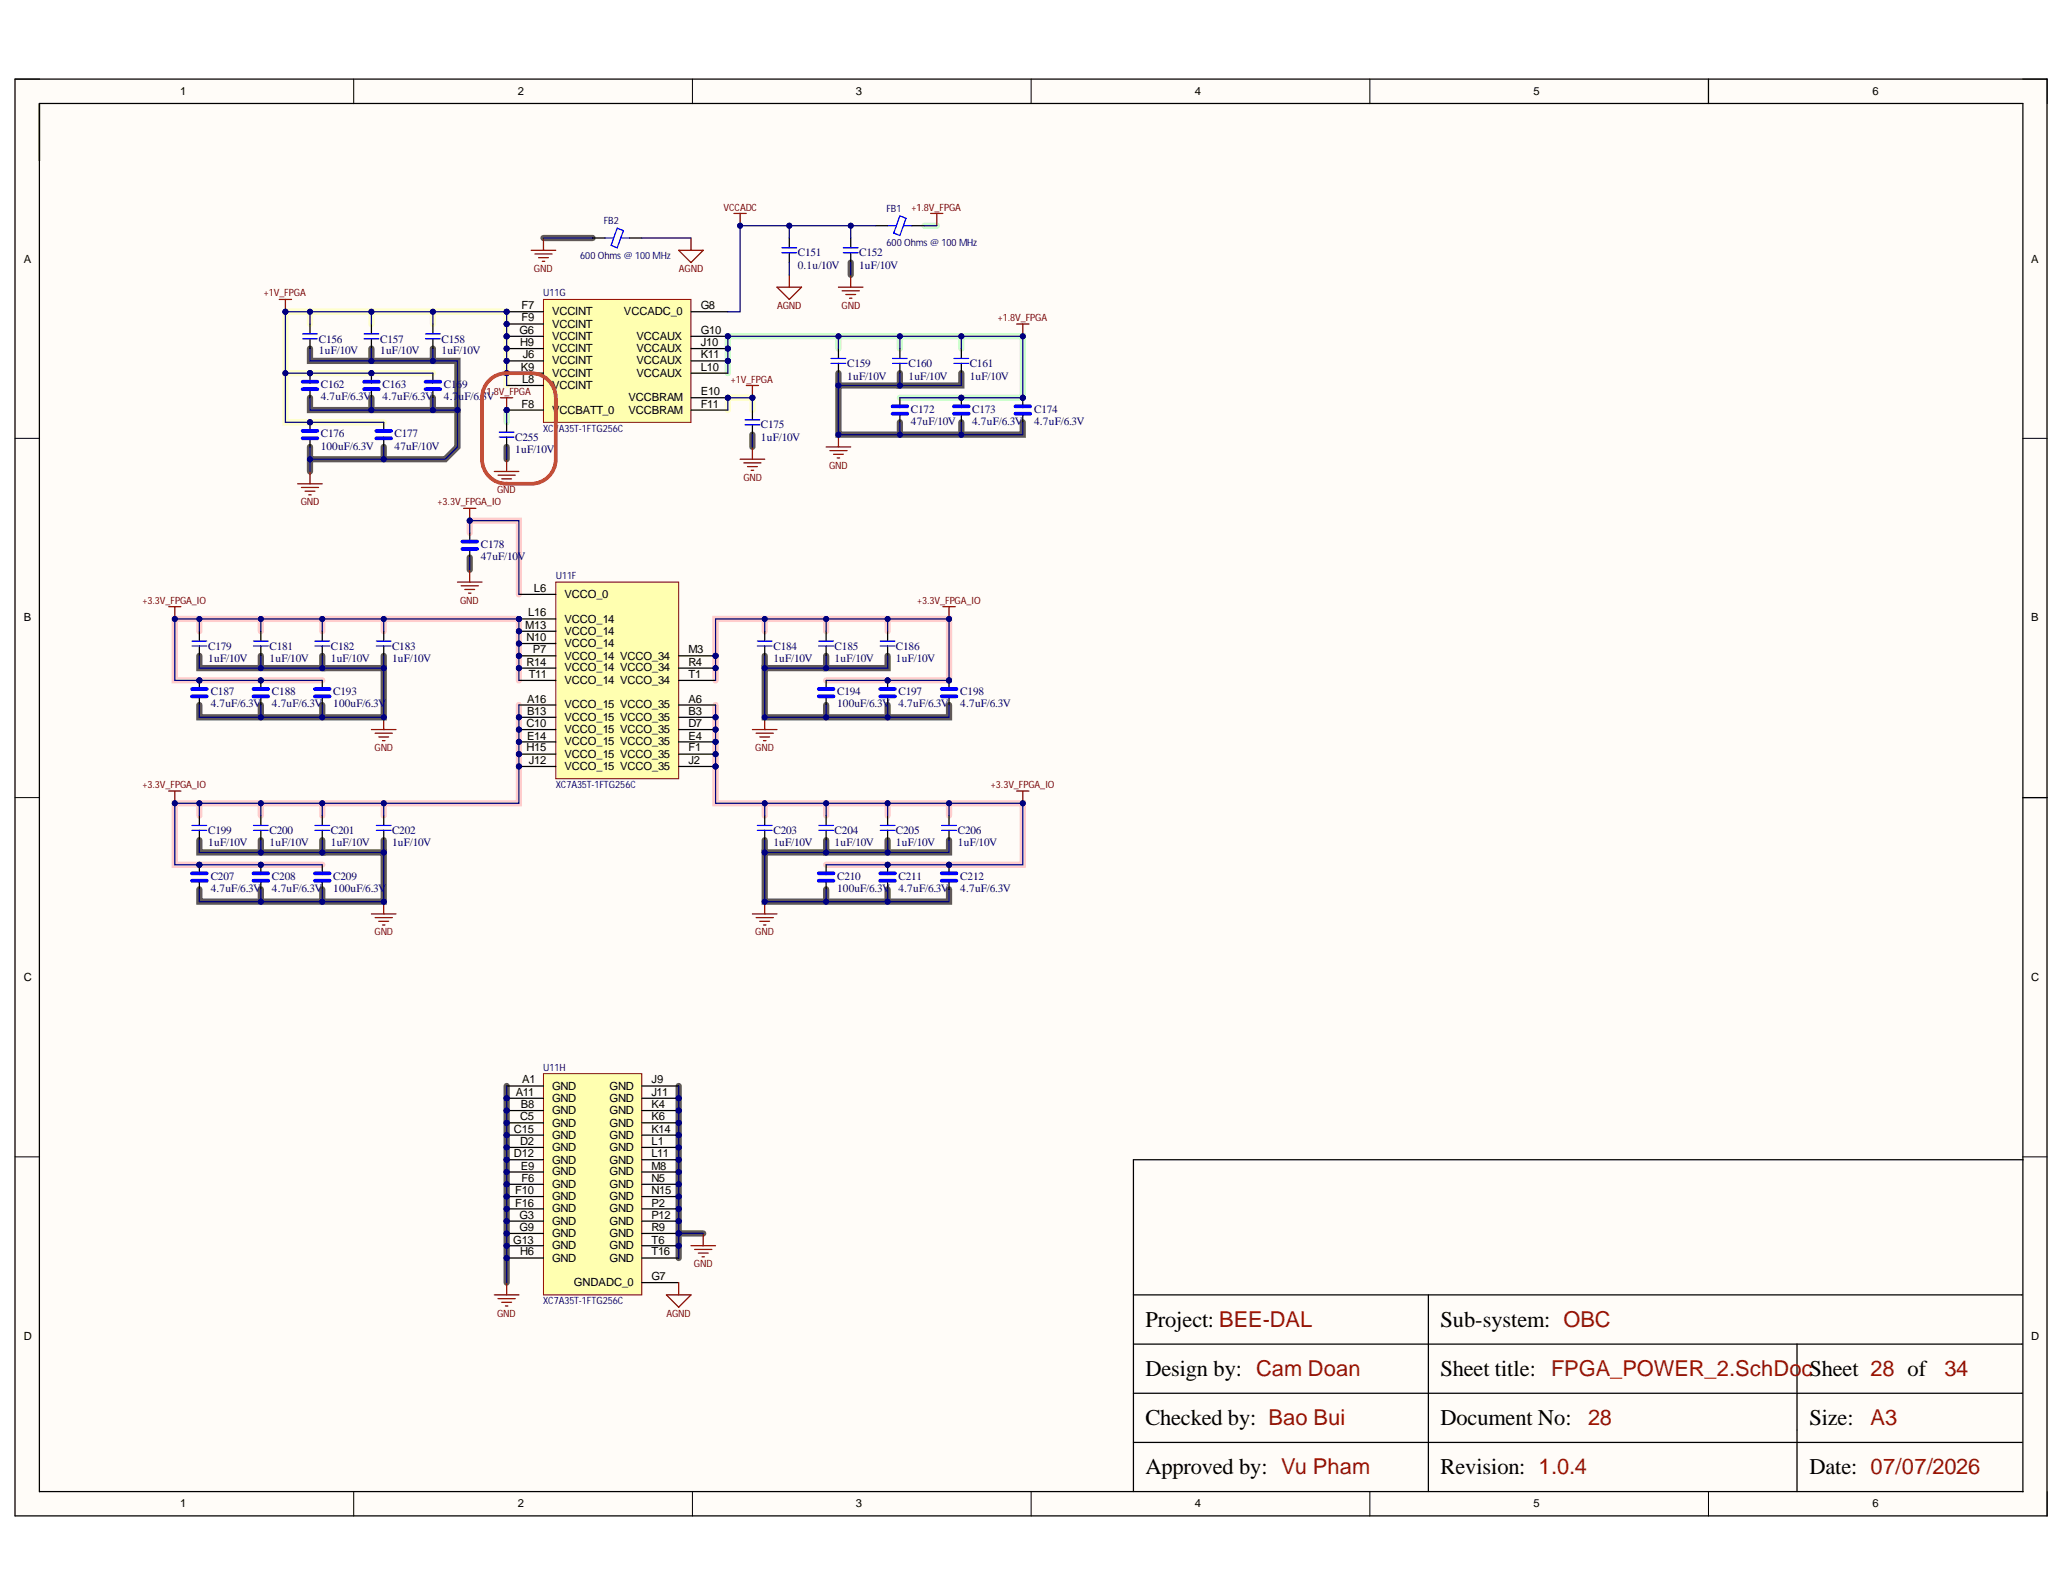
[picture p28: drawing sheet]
<svg xmlns="http://www.w3.org/2000/svg" width="279mm" height="216mm" viewBox="0 0 279 216" stroke-linecap="round" stroke-linejoin="round" font-family="sans-serif">
<defs><g id="words">
<g font-size="3">
<text x="155" y="179.5">Project: BEE-DAL</text>
<text x="194.9" y="179.5">Sub-system: OBC</text>
<text x="155" y="186.1">Design by: Cam Doan</text>
<text x="194.9" y="186.1">Sheet title: FPGA_POWER_2.SchDo</text>
<text x="155" y="192.7">Checked by: Bao Bui</text>
<text x="194.9" y="192.7">Document No:</text>
<text x="244.8" y="192.7">Size:</text>
<text x="155" y="199.4">Approved by: Vu Pham</text>
<text x="194.9" y="199.4">Revision: 1.0.4</text>
<text x="244.8" y="199.4">Date: 07/07/2026</text>
</g>
<g font-size="3" fill="#a61c00">
<text x="243.8" y="186.1">cSheet 28 of</text>
<text x="263.1" y="186.1">34</text>
<text x="214.9" y="192.8">28</text>
<text x="253.1" y="192.8">A3</text>
</g>
<g font-size="1.5">
<text x="24.4" y="12.9">1</text>
<text x="70" y="12.9">2</text>
<text x="115.8" y="12.9">3</text>
<text x="161.7" y="12.9">4</text>
<text x="207.5" y="12.9">5</text>
<text x="253.4" y="12.9">6</text>
<text x="3.2" y="35.5">A</text>
<text x="274.8" y="35.5">A</text>
<text x="70.6" y="41.9">F7</text>
<text x="94.8" y="41.9">G8</text>
<text x="70.3" y="45.2">G6</text>
<text x="70.4" y="46.9">H9</text>
<text x="70.6" y="43.5">F9</text>
<text x="74.7" y="42.6">VCCINT</text>
<text x="74.7" y="44.3">VCCINT</text>
<text x="74.7" y="46">VCCINT</text>
<text x="74.7" y="47.6">VCCINT</text>
<text x="84.4" y="42.6">VCCADC_0</text>
<text x="86.1" y="46">VCCAUX</text>
<text x="86.1" y="47.6">VCCAUX</text>
<text x="94.8" y="45.2">G10</text>
<text x="94.8" y="46.9">J10</text>
<text x="70.5" y="50.2">K9</text>
<text x="70.6" y="51.8">L8</text>
<text x="70.7" y="48.5">J6</text>
<text x="74.7" y="49.3">VCCINT</text>
<text x="74.7" y="51">VCCINT</text>
<text x="74.7" y="52.6">VCCINT</text>
<text x="86.1" y="49.3">VCCAUX</text>
<text x="86.1" y="51">VCCAUX</text>
<text x="94.8" y="48.5">K11</text>
<text x="94.8" y="50.2">L10</text>
<text x="94.8" y="53.5">E10</text>
<text x="70.6" y="55.1">F8</text>
<text x="74.7" y="56">VCCBATT_0</text>
<text x="85" y="54.3">VCCBRAM</text>
<text x="85" y="56">VCCBRAM</text>
<text x="94.8" y="55.1">F11</text>
<text x="71.5" y="83.4">L16</text>
<text x="72.2" y="80.1">L6</text>
<text x="76.4" y="80.9">VCCO_0</text>
<text x="3.2" y="84.1">B</text>
<text x="71.1" y="85.1">M13</text>
<text x="71.2" y="86.7">N10</text>
<text x="72.1" y="88.4">P7</text>
<text x="76.4" y="84.2">VCCO_14</text>
<text x="76.4" y="85.8">VCCO_14</text>
<text x="76.4" y="87.5">VCCO_14</text>
<text x="76.4" y="89.2">VCCO_14 VCCO_34</text>
<text x="93.1" y="88.4">M3</text>
<text x="274.8" y="84.1">B</text>
<text x="71.2" y="90.1">R14</text>
<text x="71.3" y="95.1">A16</text>
<text x="71.6" y="91.7">T11</text>
<text x="76.4" y="90.8">VCCO_14 VCCO_34</text>
<text x="76.4" y="92.5">VCCO_14 VCCO_34</text>
<text x="76.4" y="95.8">VCCO_15 VCCO_35</text>
<text x="93.1" y="90.1">R4</text>
<text x="93.1" y="91.7">T1</text>
<text x="93.1" y="95.1">A6</text>
<text x="71.2" y="98.4">C10</text>
<text x="71.2" y="101.7">H15</text>
<text x="71.3" y="96.7">B13</text>
<text x="71.3" y="100.1">E14</text>
<text x="76.4" y="97.5">VCCO_15 VCCO_35</text>
<text x="76.4" y="99.2">VCCO_15 VCCO_35</text>
<text x="76.4" y="100.8">VCCO_15 VCCO_35</text>
<text x="93.1" y="96.7">B3</text>
<text x="93.1" y="98.4">D7</text>
<text x="93.1" y="100.1">E4</text>
<text x="93.1" y="101.7">F1</text>
<text x="71.6" y="103.4">J12</text>
<text x="76.4" y="102.5">VCCO_15 VCCO_35</text>
<text x="76.4" y="104.2">VCCO_15 VCCO_35</text>
<text x="93.1" y="103.4">J2</text>
<text x="3.2" y="132.7">C</text>
<text x="274.8" y="132.7">C</text>
<text x="69.8" y="148.3">A11</text>
<text x="70.5" y="149.9">B8</text>
<text x="70.6" y="146.6">A1</text>
<text x="74.7" y="147.4">GND</text>
<text x="74.7" y="149">GND</text>
<text x="82.5" y="147.4">GND</text>
<text x="82.5" y="149">GND</text>
<text x="88.1" y="146.6">J9</text>
<text x="88.1" y="148.3">J11</text>
<text x="88.1" y="149.9">K4</text>
<text x="69.5" y="153.3">C15</text>
<text x="70.4" y="151.6">C5</text>
<text x="70.4" y="154.9">D2</text>
<text x="74.7" y="150.7">GND</text>
<text x="74.7" y="152.4">GND</text>
<text x="74.7" y="154">GND</text>
<text x="74.7" y="155.7">GND</text>
<text x="82.5" y="150.7">GND</text>
<text x="82.5" y="152.4">GND</text>
<text x="82.5" y="154">GND</text>
<text x="82.5" y="155.7">GND</text>
<text x="88.1" y="151.6">K6</text>
<text x="88.1" y="153.3">K14</text>
<text x="88.1" y="154.9">L1</text>
<text x="69.5" y="156.5">D12</text>
<text x="69.7" y="161.5">F10</text>
<text x="70.5" y="158.2">E9</text>
<text x="70.6" y="159.8">F6</text>
<text x="74.7" y="157.4">GND</text>
<text x="74.7" y="159">GND</text>
<text x="74.7" y="160.7">GND</text>
<text x="82.5" y="157.4">GND</text>
<text x="82.5" y="159">GND</text>
<text x="82.5" y="160.7">GND</text>
<text x="88.1" y="156.5">L11</text>
<text x="88.1" y="158.2">M8</text>
<text x="88.1" y="159.8">N5</text>
<text x="88.1" y="161.5">N15</text>
<text x="69.7" y="163.2">F16</text>
<text x="70.3" y="164.8">G3</text>
<text x="70.3" y="166.5">G9</text>
<text x="74.7" y="162.4">GND</text>
<text x="74.7" y="164">GND</text>
<text x="74.7" y="165.7">GND</text>
<text x="74.7" y="167.4">GND</text>
<text x="82.5" y="162.4">GND</text>
<text x="82.5" y="164">GND</text>
<text x="82.5" y="165.7">GND</text>
<text x="82.5" y="167.4">GND</text>
<text x="88.1" y="163.2">P2</text>
<text x="88.1" y="164.8">P12</text>
<text x="88.1" y="166.5">R9</text>
<text x="69.5" y="168.2">G13</text>
<text x="70.4" y="169.8">H6</text>
<text x="74.7" y="169">GND</text>
<text x="74.7" y="170.7">GND</text>
<text x="77.7" y="174">GNDADC_0</text>
<text x="82.5" y="169">GND</text>
<text x="82.5" y="170.7">GND</text>
<text x="88.1" y="168.2">T6</text>
<text x="88.1" y="169.8">T16</text>
<text x="88.1" y="173.1">G7</text>
<text x="3.2" y="181.2">D</text>
<text x="274.8" y="181.2">D</text>
<text x="24.4" y="203.9">1</text>
<text x="70" y="203.9">2</text>
<text x="115.8" y="203.9">3</text>
<text x="161.7" y="203.9">4</text>
<text x="207.5" y="203.9">5</text>
<text x="253.4" y="203.9">6</text>
</g>
<g font-size="1.5" fill="#000080">
<text x="107.9" y="34.7">C151</text>
<text x="116.2" y="34.7">C152</text>
<text x="107.9" y="36.4">0.1u/10V</text>
<text x="116.2" y="36.4">1uF/10V</text>
<text x="43.1" y="46.3">C156</text>
<text x="43.1" y="48">1uF/10V</text>
<text x="51.4" y="46.3">C157</text>
<text x="51.4" y="48">1uF/10V</text>
<text x="59.7" y="46.3">C158</text>
<text x="59.7" y="48">1uF/10V</text>
<text x="43.4" y="52.4">C162</text>
<text x="51.8" y="52.4">C163</text>
<text x="60.1" y="52.4">C169</text>
<text x="114.6" y="49.6">C159</text>
<text x="114.6" y="51.3">1uF/10V</text>
<text x="122.9" y="49.6">C160</text>
<text x="122.9" y="51.3">1uF/10V</text>
<text x="131.2" y="49.6">C161</text>
<text x="131.2" y="51.3">1uF/10V</text>
<text x="43.4" y="54.1">4.7uF/6.3V</text>
<text x="43.4" y="59.1">C176</text>
<text x="51.8" y="54.1">4.7uF/6.3V</text>
<text x="53.4" y="59.1">C177</text>
<text x="60.1" y="54.1">4.7uF/6.3V</text>
<text x="69.7" y="59.6">C255</text>
<text x="102.9" y="57.9">C175</text>
<text x="102.9" y="59.6">1uF/10V</text>
<text x="123.3" y="55.8">C172</text>
<text x="123.3" y="57.4">47uF/10V</text>
<text x="131.5" y="55.8">C173</text>
<text x="131.5" y="57.4">4.7uF/6.3V</text>
<text x="139.9" y="55.8">C174</text>
<text x="139.9" y="57.4">4.7uF/6.3V</text>
<text x="43.4" y="60.8">100uF/6.3V</text>
<text x="53.4" y="60.8">47uF/10V</text>
<text x="69.7" y="61.2">1uF/10V</text>
<text x="65.1" y="74.1">C178</text>
<text x="65.1" y="75.7">47uF/10V</text>
<text x="28.2" y="87.9">C179</text>
<text x="28.2" y="89.6">1uF/10V</text>
<text x="36.5" y="87.9">C181</text>
<text x="36.5" y="89.6">1uF/10V</text>
<text x="44.7" y="87.9">C182</text>
<text x="44.7" y="89.6">1uF/10V</text>
<text x="53" y="87.9">C183</text>
<text x="53" y="89.6">1uF/10V</text>
<text x="104.6" y="87.9">C184</text>
<text x="104.6" y="89.6">1uF/10V</text>
<text x="112.9" y="87.9">C185</text>
<text x="112.9" y="89.6">1uF/10V</text>
<text x="121.2" y="87.9">C186</text>
<text x="121.2" y="89.6">1uF/10V</text>
<text x="28.5" y="94">C187</text>
<text x="28.5" y="95.7">4.7uF/6.3V</text>
<text x="36.8" y="94">C188</text>
<text x="36.8" y="95.7">4.7uF/6.3V</text>
<text x="45.1" y="94">C193</text>
<text x="45.1" y="95.7">100uF/6.3V</text>
<text x="113.3" y="94">C194</text>
<text x="113.3" y="95.7">100uF/6.3V</text>
<text x="121.6" y="94">C197</text>
<text x="121.6" y="95.7">4.7uF/6.3V</text>
<text x="129.9" y="94">C198</text>
<text x="129.9" y="95.7">4.7uF/6.3V</text>
<text x="28.2" y="112.8">C199</text>
<text x="36.5" y="112.8">C200</text>
<text x="44.7" y="112.8">C201</text>
<text x="53" y="112.8">C202</text>
<text x="104.6" y="112.8">C203</text>
<text x="112.9" y="112.8">C204</text>
<text x="121.2" y="112.8">C205</text>
<text x="129.6" y="112.8">C206</text>
<text x="28.2" y="114.4">1uF/10V</text>
<text x="28.5" y="119">C207</text>
<text x="36.5" y="114.4">1uF/10V</text>
<text x="36.8" y="119">C208</text>
<text x="44.7" y="114.4">1uF/10V</text>
<text x="45.1" y="119">C209</text>
<text x="53" y="114.4">1uF/10V</text>
<text x="104.6" y="114.4">1uF/10V</text>
<text x="112.9" y="114.4">1uF/10V</text>
<text x="113.3" y="119">C210</text>
<text x="121.2" y="114.4">1uF/10V</text>
<text x="121.6" y="119">C211</text>
<text x="129.6" y="114.4">1uF/10V</text>
<text x="129.9" y="119">C212</text>
<text x="28.5" y="120.6">4.7uF/6.3V</text>
<text x="36.8" y="120.6">4.7uF/6.3V</text>
<text x="45.1" y="120.6">100uF/6.3V</text>
<text x="113.3" y="120.6">100uF/6.3V</text>
<text x="121.6" y="120.6">4.7uF/6.3V</text>
<text x="129.9" y="120.6">4.7uF/6.3V</text>
</g>
<g font-size="1.4" fill="#800000">
<text x="97.9" y="28.5">VCCADC</text>
<text x="123.3" y="28.5">+1.8V_FPGA</text>
<text x="35.7" y="40.1">+1V_FPGA</text>
<text x="72.2" y="36.8">GND</text>
<text x="91.9" y="36.8">AGND</text>
<text x="105.1" y="41.8">AGND</text>
<text x="113.9" y="41.8">GND</text>
<text x="135" y="43.5">+1.8V_FPGA</text>
<text x="65.1" y="53.5">+1.8V_FPGA</text>
<text x="98.9" y="51.8">+1V_FPGA</text>
<text x="100.6" y="65">GND</text>
<text x="112.2" y="63.4">GND</text>
<text x="40.7" y="68.3">GND</text>
<text x="59.2" y="68.3">+3.3V_FPGA_IO</text>
<text x="67.3" y="66.7">GND</text>
<text x="19.3" y="81.7">+3.3V_FPGA_IO</text>
<text x="62.3" y="81.7">GND</text>
<text x="124.1" y="81.7">+3.3V_FPGA_IO</text>
<text x="50.7" y="101.7">GND</text>
<text x="102.2" y="101.7">GND</text>
<text x="19.3" y="106.6">+3.3V_FPGA_IO</text>
<text x="134.1" y="106.6">+3.3V_FPGA_IO</text>
<text x="50.7" y="126.5">GND</text>
<text x="102.2" y="126.5">GND</text>
<text x="93.9" y="171.4">GND</text>
<text x="67.3" y="178.1">GND</text>
<text x="90.2" y="178.1">AGND</text>
</g>
<g font-size="1.4" fill="#000080">
<text x="120" y="28.7">FB1</text>
<text x="78.5" y="35.1">600 Ohms @ 100 MHz</text>
<text x="81.7" y="30.3">FB2</text>
<text x="120" y="33.3">600 Ohms @ 100 MHz</text>
<text x="73.5" y="40.1">U11G</text>
<text x="73.5" y="58.4">XC7A35T-1FTG256C</text>
<text x="75.2" y="78.3">U11F</text>
<text x="75.2" y="106.6">XC7A35T-1FTG256C</text>
<text x="73.5" y="144.9">U11H</text>
<text x="73.5" y="176.4">XC7A35T-1FTG256C</text>
</g>
</g></defs>
<g fill="#fffcf8">
<path d="M2 10.7h275v194.4h-275z" fill-rule="evenodd"/>
<path d="M5.4 14h268.3v187.8h-268.3z" fill-rule="evenodd"/>
</g>
<g fill="none" stroke="#000" stroke-width=".14">
<path d="M2 10.7h3.4M47.9 10.7v3.3M93.7 10.7v3.3M139.5 10.7v3.3M185.3 10.7v3.3M231.2 10.7v3.3M273.7 10.7h3.3v3.3M2 59.3h3.4M273.7 59.3h3.3M2 107.9h3.4M273.7 107.9h3.3M2 156.5h3.4"/>
<path d="M273.7 156.5h3.3M47.9 201.8v3.3M93.7 201.8v3.3M139.5 201.8v3.3M185.3 201.8v3.3M231.2 201.8v3.3M277 201.8v3.3"/>
</g>
<g fill="none" stroke="#605857" stroke-width=".85">
<path d="M73.5 32.2h6.7M115.1 35.5v1.7M41.9 47.2v1.6h16.7v-1.6M50.3 47.2v1.6M50.3 53.8v1.7M58.6 48.8h3.3v6.7h-20v-1.7M58.6 53.8v1.7M61.9 55.5v5l-1.7 1.6h-18.3M101.8 58.8v1.7M113.4 50.5v1.6M121.8 52.1h-8.4v6.7h25v-1.7M121.8 50.5v1.6h8.3v-1.6"/>
<path d="M121.8 57.1v1.7M130.1 57.1v1.7M41.9 60.5v3.3M51.9 60.5v1.6M63.6 75.4v1.7M68.5 60.5v1.6M27 88.7v1.7h16.6v-1.7M35.3 88.7v1.7M35.3 95.4v1.6M43.6 90.4h8.3v6.6h-24.9v-1.6M43.6 95.4v1.6M51.9 88.7v1.7"/>
<path d="M103.5 88.7v1.7M111.8 90.4h-8.3v6.6h24.9v-1.6M111.8 88.7v1.7h8.3v-1.7M111.8 95.4v1.6M120.1 95.4v1.6M27 113.7v1.6h16.6v-1.6M35.3 113.7v1.6M43.6 115.3h8.3v6.7h-24.9v-1.7M51.9 113.7v1.6M103.5 113.7v1.6M111.8 113.7v1.6h16.6v-1.6M111.8 115.3h-8.3v6.7h24.9v-1.7"/>
<path d="M120.1 113.7v1.6M35.3 120.3v1.7M43.6 120.3v1.7M111.8 120.3v1.7M120.1 120.3v1.7M68.6 146.9v26.6M91.8 146.9v23.3M91.8 166.9h3.4"/>
</g>
<path d="M125.1 30.5h1.6M68.5 55.5v1.6M113.4 45.5h-14.9v5M113.4 47.2v-1.7h25v8.3h-16.6M121.8 45.5v1.7M130.1 45.5v1.7" fill="none" stroke="#cfc" stroke-width=".85"/>
<path d="M38.6 50.5v6.6h13.3M41.9 42.2v1.6M50.3 42.2v1.6M58.6 50.5h-20v-8.3h29.9v9.9M58.6 42.2v1.6M98.5 55.5v-1.7h3.3v1.7" fill="none" stroke="#ffc" stroke-width=".85"/>
<g fill="none" stroke="#fcc" stroke-width=".85">
<path d="M63.6 72.1v-1.7h6.6v10M27 83.7v1.7M35.3 83.7v1.7M43.6 83.7v1.7M51.9 83.7h18.3v8.3M51.9 85.4v-1.7h-28.3v8.3h20M70.2 95.4v13.3h-18.3M96.8 95.4v13.3h41.6v8.3h-26.6M103.5 83.7h-6.7v8.3M103.5 85.4v-1.7h24.9v8.3h-16.6M111.8 83.7v1.7M120.1 83.7v1.7"/>
<path d="M27 108.7v1.6M35.3 108.7v1.6M43.6 108.7v1.6M51.9 110.3v-1.6h-28.3v8.3h20M103.5 108.7v1.6M111.8 108.7v1.6M120.1 108.7v1.6M128.4 108.7v1.6"/>
</g>
<path d="M2 10.7h275v194.4h-275zM231.2 10.7v3.3M273.7 107.9h3.3M273.7 156.9h-120.3v44.9M153.4 175.2h120.2M193.3 175.2v26.6M153.4 188.5h120.2M153.4 181.8h120.2M153.4 195.1h120.2M243.1 181.8v20M5.3 201.8v-187.8h268.4v187.8M5.4 201.8h268.3" fill="none" stroke="#000" stroke-width=".17"/>
<g fill="none" stroke="#800000" stroke-width=".17">
<path d="M71.9 33.9h3.3M72.4 34.4h2.3M72.9 34.9h1.3M73.4 35.4h.3M73.5 32.2v1.7M91.8 33.9h3.4l-1.7 1.6zM93.5 32.2v1.7M105.1 38.8h3.4l-1.7 1.7zM106.8 37.2v1.6M113.4 38.8h3.4M113.9 39.3h2.4M114.4 39.8h1.4"/>
<path d="M115.1 37.2v1.6M125.9 28.9h1.7M126.7 28.9v1.6M114.9 40.3h.4"/>
</g>
<circle cx="68.5" cy="42.2" r=".33" fill="#000080"/>
<circle cx="68.5" cy="42.2" r=".33" fill="none" stroke="#000080" stroke-width=".14"/>
<circle cx="68.5" cy="43.8" r=".33" fill="#000080"/>
<circle cx="68.5" cy="43.8" r=".33" fill="none" stroke="#000080" stroke-width=".14"/>
<circle cx="68.5" cy="45.5" r=".33" fill="#000080"/>
<circle cx="68.5" cy="45.5" r=".33" fill="none" stroke="#000080" stroke-width=".14"/>
<circle cx="68.5" cy="47.2" r=".33" fill="#000080"/>
<circle cx="68.5" cy="47.2" r=".33" fill="none" stroke="#000080" stroke-width=".14"/>
<circle cx="68.5" cy="48.8" r=".33" fill="#000080"/>
<circle cx="68.5" cy="48.8" r=".33" fill="none" stroke="#000080" stroke-width=".14"/>
<circle cx="68.5" cy="50.5" r=".33" fill="#000080"/>
<circle cx="68.5" cy="50.5" r=".33" fill="none" stroke="#000080" stroke-width=".14"/>
<circle cx="98.5" cy="45.5" r=".33" fill="#000080"/>
<circle cx="98.5" cy="45.5" r=".33" fill="none" stroke="#000080" stroke-width=".14"/>
<circle cx="98.5" cy="47.2" r=".33" fill="#000080"/>
<circle cx="98.5" cy="47.2" r=".33" fill="none" stroke="#000080" stroke-width=".14"/>
<circle cx="98.5" cy="48.8" r=".33" fill="#000080"/>
<circle cx="98.5" cy="48.8" r=".33" fill="none" stroke="#000080" stroke-width=".14"/>
<circle cx="98.5" cy="53.8" r=".33" fill="#000080"/>
<circle cx="98.5" cy="53.8" r=".33" fill="none" stroke="#000080" stroke-width=".14"/>
<circle cx="68.5" cy="55.5" r=".33" fill="#000080"/>
<circle cx="68.5" cy="55.5" r=".33" fill="none" stroke="#000080" stroke-width=".14"/>
<path d="M73.5 40.5h20v16.6h-20z" fill-rule="evenodd" fill="#ffffb0"/>
<path d="M73.5 40.5h20v16.6h-20z" fill="none" stroke="#800000" stroke-width=".14"/>
<path d="M68.5 42.2h5" fill="none" stroke="#000" stroke-width=".17"/>
<circle cx="68.5" cy="42.2" r=".33" fill="#000080"/>
<circle cx="68.5" cy="42.2" r=".33" fill="none" stroke="#000080" stroke-width=".14"/>
<path d="M68.5 43.8h5" fill="none" stroke="#000" stroke-width=".17"/>
<circle cx="68.5" cy="43.8" r=".33" fill="#000080"/>
<circle cx="68.5" cy="43.8" r=".33" fill="none" stroke="#000080" stroke-width=".14"/>
<path d="M68.5 45.5h5" fill="none" stroke="#000" stroke-width=".17"/>
<circle cx="68.5" cy="45.5" r=".33" fill="#000080"/>
<circle cx="68.5" cy="45.5" r=".33" fill="none" stroke="#000080" stroke-width=".14"/>
<path d="M68.5 47.2h5" fill="none" stroke="#000" stroke-width=".17"/>
<circle cx="68.5" cy="47.2" r=".33" fill="#000080"/>
<circle cx="68.5" cy="47.2" r=".33" fill="none" stroke="#000080" stroke-width=".14"/>
<path d="M68.5 48.8h5" fill="none" stroke="#000" stroke-width=".17"/>
<circle cx="68.5" cy="48.8" r=".33" fill="#000080"/>
<circle cx="68.5" cy="48.8" r=".33" fill="none" stroke="#000080" stroke-width=".14"/>
<path d="M68.5 50.5h5" fill="none" stroke="#000" stroke-width=".17"/>
<circle cx="68.5" cy="50.5" r=".33" fill="#000080"/>
<circle cx="68.5" cy="50.5" r=".33" fill="none" stroke="#000080" stroke-width=".14"/>
<path d="M68.5 52.1h5M93.5 45.5h5" fill="none" stroke="#000" stroke-width=".17"/>
<circle cx="98.5" cy="45.5" r=".33" fill="#000080"/>
<circle cx="98.5" cy="45.5" r=".33" fill="none" stroke="#000080" stroke-width=".14"/>
<path d="M93.5 47.2h5" fill="none" stroke="#000" stroke-width=".17"/>
<circle cx="98.5" cy="47.2" r=".33" fill="#000080"/>
<circle cx="98.5" cy="47.2" r=".33" fill="none" stroke="#000080" stroke-width=".14"/>
<path d="M93.5 48.8h5" fill="none" stroke="#000" stroke-width=".17"/>
<circle cx="98.5" cy="48.8" r=".33" fill="#000080"/>
<circle cx="98.5" cy="48.8" r=".33" fill="none" stroke="#000080" stroke-width=".14"/>
<path d="M93.5 50.5h5M93.5 53.8h5" fill="none" stroke="#000" stroke-width=".17"/>
<circle cx="98.5" cy="53.8" r=".33" fill="#000080"/>
<circle cx="98.5" cy="53.8" r=".33" fill="none" stroke="#000080" stroke-width=".14"/>
<path d="M68.5 55.5h5M93.5 55.5h5M93.5 42.2h5" fill="none" stroke="#000" stroke-width=".17"/>
<circle cx="68.5" cy="55.5" r=".33" fill="#000080"/>
<circle cx="68.5" cy="55.5" r=".33" fill="none" stroke="#000080" stroke-width=".14"/>
<path d="M137.6 43.8h1.6M138.4 43.8v1.7" fill="none" stroke="#800000" stroke-width=".17"/>
<circle cx="138.4" cy="45.5" r=".33" fill="#000080"/>
<circle cx="138.4" cy="45.5" r=".33" fill="none" stroke="#000080" stroke-width=".14"/>
<path d="M37.8 40.5h1.6M38.6 40.5v1.7" fill="none" stroke="#800000" stroke-width=".17"/>
<circle cx="38.6" cy="42.2" r=".33" fill="#000080"/>
<circle cx="38.6" cy="42.2" r=".33" fill="none" stroke="#000080" stroke-width=".14"/>
<path d="M101 52.1h1.6M101.8 52.1v1.7" fill="none" stroke="#800000" stroke-width=".17"/>
<circle cx="101.8" cy="53.8" r=".33" fill="#000080"/>
<circle cx="101.8" cy="53.8" r=".33" fill="none" stroke="#000080" stroke-width=".14"/>
<g fill="none" stroke="#800000" stroke-width=".17">
<path d="M61.9 78.7h3.3M62.4 79.2h2.3M62.9 79.7h1.3M63.6 77.1v1.6M66.9 63.8h3.3M67.4 64.3h2.3M67.9 64.8h1.3M68.4 65.3h.3M68.5 62.1v1.7M100.1 62.1h3.4M100.6 62.6h2.4M101.1 63.1h1.4"/>
<path d="M101.6 63.6h.4M101.8 60.5v1.6M63.4 80.2h.3"/>
</g>
<circle cx="70.2" cy="83.7" r=".33" fill="#000080"/>
<circle cx="70.2" cy="83.7" r=".33" fill="none" stroke="#000080" stroke-width=".14"/>
<circle cx="70.2" cy="85.4" r=".33" fill="#000080"/>
<circle cx="70.2" cy="85.4" r=".33" fill="none" stroke="#000080" stroke-width=".14"/>
<circle cx="70.2" cy="87.1" r=".33" fill="#000080"/>
<circle cx="70.2" cy="87.1" r=".33" fill="none" stroke="#000080" stroke-width=".14"/>
<circle cx="70.2" cy="88.7" r=".33" fill="#000080"/>
<circle cx="70.2" cy="88.7" r=".33" fill="none" stroke="#000080" stroke-width=".14"/>
<circle cx="70.2" cy="90.4" r=".33" fill="#000080"/>
<circle cx="70.2" cy="90.4" r=".33" fill="none" stroke="#000080" stroke-width=".14"/>
<circle cx="70.2" cy="97" r=".33" fill="#000080"/>
<circle cx="70.2" cy="97" r=".33" fill="none" stroke="#000080" stroke-width=".14"/>
<circle cx="70.2" cy="98.7" r=".33" fill="#000080"/>
<circle cx="70.2" cy="98.7" r=".33" fill="none" stroke="#000080" stroke-width=".14"/>
<circle cx="70.2" cy="100.4" r=".33" fill="#000080"/>
<circle cx="70.2" cy="100.4" r=".33" fill="none" stroke="#000080" stroke-width=".14"/>
<circle cx="70.2" cy="102" r=".33" fill="#000080"/>
<circle cx="70.2" cy="102" r=".33" fill="none" stroke="#000080" stroke-width=".14"/>
<circle cx="70.2" cy="103.7" r=".33" fill="#000080"/>
<circle cx="70.2" cy="103.7" r=".33" fill="none" stroke="#000080" stroke-width=".14"/>
<circle cx="96.8" cy="88.7" r=".33" fill="#000080"/>
<circle cx="96.8" cy="88.7" r=".33" fill="none" stroke="#000080" stroke-width=".14"/>
<circle cx="96.8" cy="90.4" r=".33" fill="#000080"/>
<circle cx="96.8" cy="90.4" r=".33" fill="none" stroke="#000080" stroke-width=".14"/>
<circle cx="96.8" cy="97" r=".33" fill="#000080"/>
<circle cx="96.8" cy="97" r=".33" fill="none" stroke="#000080" stroke-width=".14"/>
<circle cx="96.8" cy="98.7" r=".33" fill="#000080"/>
<circle cx="96.8" cy="98.7" r=".33" fill="none" stroke="#000080" stroke-width=".14"/>
<circle cx="96.8" cy="100.4" r=".33" fill="#000080"/>
<circle cx="96.8" cy="100.4" r=".33" fill="none" stroke="#000080" stroke-width=".14"/>
<circle cx="96.8" cy="102" r=".33" fill="#000080"/>
<circle cx="96.8" cy="102" r=".33" fill="none" stroke="#000080" stroke-width=".14"/>
<circle cx="96.8" cy="103.7" r=".33" fill="#000080"/>
<circle cx="96.8" cy="103.7" r=".33" fill="none" stroke="#000080" stroke-width=".14"/>
<path d="M75.2 78.7h16.6v26.6h-16.6z" fill-rule="evenodd" fill="#ffffb0"/>
<path d="M75.2 78.7h16.6v26.6h-16.6z" fill="none" stroke="#800000" stroke-width=".14"/>
<path d="M70.2 80.4h5M70.2 83.7h5" fill="none" stroke="#000" stroke-width=".17"/>
<circle cx="70.2" cy="83.7" r=".33" fill="#000080"/>
<circle cx="70.2" cy="83.7" r=".33" fill="none" stroke="#000080" stroke-width=".14"/>
<path d="M70.2 85.4h5" fill="none" stroke="#000" stroke-width=".17"/>
<circle cx="70.2" cy="85.4" r=".33" fill="#000080"/>
<circle cx="70.2" cy="85.4" r=".33" fill="none" stroke="#000080" stroke-width=".14"/>
<path d="M70.2 87.1h5" fill="none" stroke="#000" stroke-width=".17"/>
<circle cx="70.2" cy="87.1" r=".33" fill="#000080"/>
<circle cx="70.2" cy="87.1" r=".33" fill="none" stroke="#000080" stroke-width=".14"/>
<path d="M70.2 88.7h5" fill="none" stroke="#000" stroke-width=".17"/>
<circle cx="70.2" cy="88.7" r=".33" fill="#000080"/>
<circle cx="70.2" cy="88.7" r=".33" fill="none" stroke="#000080" stroke-width=".14"/>
<path d="M70.2 90.4h5" fill="none" stroke="#000" stroke-width=".17"/>
<circle cx="70.2" cy="90.4" r=".33" fill="#000080"/>
<circle cx="70.2" cy="90.4" r=".33" fill="none" stroke="#000080" stroke-width=".14"/>
<path d="M70.2 92h5M70.2 95.4h5M70.2 97h5" fill="none" stroke="#000" stroke-width=".17"/>
<circle cx="70.2" cy="97" r=".33" fill="#000080"/>
<circle cx="70.2" cy="97" r=".33" fill="none" stroke="#000080" stroke-width=".14"/>
<path d="M70.2 98.7h5" fill="none" stroke="#000" stroke-width=".17"/>
<circle cx="70.2" cy="98.7" r=".33" fill="#000080"/>
<circle cx="70.2" cy="98.7" r=".33" fill="none" stroke="#000080" stroke-width=".14"/>
<path d="M70.2 100.4h5" fill="none" stroke="#000" stroke-width=".17"/>
<circle cx="70.2" cy="100.4" r=".33" fill="#000080"/>
<circle cx="70.2" cy="100.4" r=".33" fill="none" stroke="#000080" stroke-width=".14"/>
<path d="M70.2 102h5" fill="none" stroke="#000" stroke-width=".17"/>
<circle cx="70.2" cy="102" r=".33" fill="#000080"/>
<circle cx="70.2" cy="102" r=".33" fill="none" stroke="#000080" stroke-width=".14"/>
<path d="M70.2 103.7h5" fill="none" stroke="#000" stroke-width=".17"/>
<circle cx="70.2" cy="103.7" r=".33" fill="#000080"/>
<circle cx="70.2" cy="103.7" r=".33" fill="none" stroke="#000080" stroke-width=".14"/>
<path d="M91.8 88.7h5" fill="none" stroke="#000" stroke-width=".17"/>
<circle cx="96.8" cy="88.7" r=".33" fill="#000080"/>
<circle cx="96.8" cy="88.7" r=".33" fill="none" stroke="#000080" stroke-width=".14"/>
<path d="M91.8 90.4h5" fill="none" stroke="#000" stroke-width=".17"/>
<circle cx="96.8" cy="90.4" r=".33" fill="#000080"/>
<circle cx="96.8" cy="90.4" r=".33" fill="none" stroke="#000080" stroke-width=".14"/>
<path d="M91.8 92h5M91.8 95.4h5M91.8 97h5" fill="none" stroke="#000" stroke-width=".17"/>
<circle cx="96.8" cy="97" r=".33" fill="#000080"/>
<circle cx="96.8" cy="97" r=".33" fill="none" stroke="#000080" stroke-width=".14"/>
<path d="M91.8 98.7h5" fill="none" stroke="#000" stroke-width=".17"/>
<circle cx="96.8" cy="98.7" r=".33" fill="#000080"/>
<circle cx="96.8" cy="98.7" r=".33" fill="none" stroke="#000080" stroke-width=".14"/>
<path d="M91.8 100.4h5" fill="none" stroke="#000" stroke-width=".17"/>
<circle cx="96.8" cy="100.4" r=".33" fill="#000080"/>
<circle cx="96.8" cy="100.4" r=".33" fill="none" stroke="#000080" stroke-width=".14"/>
<path d="M91.8 102h5" fill="none" stroke="#000" stroke-width=".17"/>
<circle cx="96.8" cy="102" r=".33" fill="#000080"/>
<circle cx="96.8" cy="102" r=".33" fill="none" stroke="#000080" stroke-width=".14"/>
<path d="M91.8 103.7h5" fill="none" stroke="#000" stroke-width=".17"/>
<circle cx="96.8" cy="103.7" r=".33" fill="#000080"/>
<circle cx="96.8" cy="103.7" r=".33" fill="none" stroke="#000080" stroke-width=".14"/>
<path d="M62.7 68.8h1.7M63.6 68.8v1.6" fill="none" stroke="#800000" stroke-width=".17"/>
<circle cx="63.6" cy="70.4" r=".33" fill="#000080"/>
<circle cx="63.6" cy="70.4" r=".33" fill="none" stroke="#000080" stroke-width=".14"/>
<path d="M22.8 82.1h1.7M23.6 82.1v1.6" fill="none" stroke="#800000" stroke-width=".17"/>
<circle cx="23.6" cy="83.7" r=".33" fill="#000080"/>
<circle cx="23.6" cy="83.7" r=".33" fill="none" stroke="#000080" stroke-width=".14"/>
<path d="M99.3 28.9h1.7M100.1 28.9v1.6" fill="none" stroke="#800000" stroke-width=".17"/>
<circle cx="100.1" cy="30.5" r=".33" fill="#000080"/>
<circle cx="100.1" cy="30.5" r=".33" fill="none" stroke="#000080" stroke-width=".14"/>
<path d="M81.8 32.2h1.2M83.5 30.9l.8 .3-.8 2.3-.8-.3zM84 32.2h1.2M120.1 30.5h1.2M121.8 29.2l.8 .3-.8 2.4-.9-.4zM122.3 30.5h1.1" fill="none" stroke="#00f" stroke-width=".17"/>
<path d="M80.2 32.2h1.6M85.2 32.2h1.6M118.4 30.5h1.7M123.4 30.5h1.7" fill="none" stroke="#000" stroke-width=".17"/>
<path d="M40.3 65.4h3.3M40.8 65.9h2.3M41.3 66.4h1.3M41.8 66.9h.3M41.9 63.8v1.6" fill="none" stroke="#800000" stroke-width=".17"/>
<circle cx="68.5" cy="148.6" r=".33" fill="#000080"/>
<circle cx="68.5" cy="148.6" r=".33" fill="none" stroke="#000080" stroke-width=".14"/>
<circle cx="68.5" cy="150.2" r=".33" fill="#000080"/>
<circle cx="68.5" cy="150.2" r=".33" fill="none" stroke="#000080" stroke-width=".14"/>
<circle cx="68.5" cy="151.9" r=".33" fill="#000080"/>
<circle cx="68.5" cy="151.9" r=".33" fill="none" stroke="#000080" stroke-width=".14"/>
<circle cx="68.5" cy="153.6" r=".33" fill="#000080"/>
<circle cx="68.5" cy="153.6" r=".33" fill="none" stroke="#000080" stroke-width=".14"/>
<circle cx="68.5" cy="155.2" r=".33" fill="#000080"/>
<circle cx="68.5" cy="155.2" r=".33" fill="none" stroke="#000080" stroke-width=".14"/>
<circle cx="68.5" cy="156.9" r=".33" fill="#000080"/>
<circle cx="68.5" cy="156.9" r=".33" fill="none" stroke="#000080" stroke-width=".14"/>
<circle cx="68.5" cy="158.5" r=".33" fill="#000080"/>
<circle cx="68.5" cy="158.5" r=".33" fill="none" stroke="#000080" stroke-width=".14"/>
<circle cx="68.5" cy="160.2" r=".33" fill="#000080"/>
<circle cx="68.5" cy="160.2" r=".33" fill="none" stroke="#000080" stroke-width=".14"/>
<circle cx="68.5" cy="161.9" r=".33" fill="#000080"/>
<circle cx="68.5" cy="161.9" r=".33" fill="none" stroke="#000080" stroke-width=".14"/>
<circle cx="68.5" cy="163.5" r=".33" fill="#000080"/>
<circle cx="68.5" cy="163.5" r=".33" fill="none" stroke="#000080" stroke-width=".14"/>
<circle cx="68.5" cy="165.2" r=".33" fill="#000080"/>
<circle cx="68.5" cy="165.2" r=".33" fill="none" stroke="#000080" stroke-width=".14"/>
<circle cx="68.5" cy="166.9" r=".33" fill="#000080"/>
<circle cx="68.5" cy="166.9" r=".33" fill="none" stroke="#000080" stroke-width=".14"/>
<circle cx="68.5" cy="168.5" r=".33" fill="#000080"/>
<circle cx="68.5" cy="168.5" r=".33" fill="none" stroke="#000080" stroke-width=".14"/>
<circle cx="68.5" cy="170.2" r=".33" fill="#000080"/>
<circle cx="68.5" cy="170.2" r=".33" fill="none" stroke="#000080" stroke-width=".14"/>
<circle cx="91.8" cy="148.6" r=".33" fill="#000080"/>
<circle cx="91.8" cy="148.6" r=".33" fill="none" stroke="#000080" stroke-width=".14"/>
<circle cx="91.8" cy="150.2" r=".33" fill="#000080"/>
<circle cx="91.8" cy="150.2" r=".33" fill="none" stroke="#000080" stroke-width=".14"/>
<circle cx="91.8" cy="151.9" r=".33" fill="#000080"/>
<circle cx="91.8" cy="151.9" r=".33" fill="none" stroke="#000080" stroke-width=".14"/>
<circle cx="91.8" cy="153.6" r=".33" fill="#000080"/>
<circle cx="91.8" cy="153.6" r=".33" fill="none" stroke="#000080" stroke-width=".14"/>
<circle cx="91.8" cy="155.2" r=".33" fill="#000080"/>
<circle cx="91.8" cy="155.2" r=".33" fill="none" stroke="#000080" stroke-width=".14"/>
<circle cx="91.8" cy="156.9" r=".33" fill="#000080"/>
<circle cx="91.8" cy="156.9" r=".33" fill="none" stroke="#000080" stroke-width=".14"/>
<circle cx="91.8" cy="158.5" r=".33" fill="#000080"/>
<circle cx="91.8" cy="158.5" r=".33" fill="none" stroke="#000080" stroke-width=".14"/>
<circle cx="91.8" cy="160.2" r=".33" fill="#000080"/>
<circle cx="91.8" cy="160.2" r=".33" fill="none" stroke="#000080" stroke-width=".14"/>
<circle cx="91.8" cy="161.9" r=".33" fill="#000080"/>
<circle cx="91.8" cy="161.9" r=".33" fill="none" stroke="#000080" stroke-width=".14"/>
<circle cx="91.8" cy="163.5" r=".33" fill="#000080"/>
<circle cx="91.8" cy="163.5" r=".33" fill="none" stroke="#000080" stroke-width=".14"/>
<circle cx="91.8" cy="165.2" r=".33" fill="#000080"/>
<circle cx="91.8" cy="165.2" r=".33" fill="none" stroke="#000080" stroke-width=".14"/>
<circle cx="91.8" cy="166.9" r=".33" fill="#000080"/>
<circle cx="91.8" cy="166.9" r=".33" fill="none" stroke="#000080" stroke-width=".14"/>
<circle cx="91.8" cy="168.5" r=".33" fill="#000080"/>
<circle cx="91.8" cy="168.5" r=".33" fill="none" stroke="#000080" stroke-width=".14"/>
<path d="M73.5 145.2h13.3v30h-13.3z" fill-rule="evenodd" fill="#ffffb0"/>
<path d="M73.5 145.2h13.3v30h-13.3z" fill="none" stroke="#800000" stroke-width=".14"/>
<path d="M68.5 146.9h5M68.5 148.6h5" fill="none" stroke="#000" stroke-width=".17"/>
<circle cx="68.5" cy="148.6" r=".33" fill="#000080"/>
<circle cx="68.5" cy="148.6" r=".33" fill="none" stroke="#000080" stroke-width=".14"/>
<path d="M68.5 150.2h5" fill="none" stroke="#000" stroke-width=".17"/>
<circle cx="68.5" cy="150.2" r=".33" fill="#000080"/>
<circle cx="68.5" cy="150.2" r=".33" fill="none" stroke="#000080" stroke-width=".14"/>
<path d="M68.5 151.9h5" fill="none" stroke="#000" stroke-width=".17"/>
<circle cx="68.5" cy="151.9" r=".33" fill="#000080"/>
<circle cx="68.5" cy="151.9" r=".33" fill="none" stroke="#000080" stroke-width=".14"/>
<path d="M68.5 153.6h5" fill="none" stroke="#000" stroke-width=".17"/>
<circle cx="68.5" cy="153.6" r=".33" fill="#000080"/>
<circle cx="68.5" cy="153.6" r=".33" fill="none" stroke="#000080" stroke-width=".14"/>
<path d="M68.5 155.2h5" fill="none" stroke="#000" stroke-width=".17"/>
<circle cx="68.5" cy="155.2" r=".33" fill="#000080"/>
<circle cx="68.5" cy="155.2" r=".33" fill="none" stroke="#000080" stroke-width=".14"/>
<path d="M68.5 156.9h5" fill="none" stroke="#000" stroke-width=".17"/>
<circle cx="68.5" cy="156.9" r=".33" fill="#000080"/>
<circle cx="68.5" cy="156.9" r=".33" fill="none" stroke="#000080" stroke-width=".14"/>
<path d="M68.5 158.5h5" fill="none" stroke="#000" stroke-width=".17"/>
<circle cx="68.5" cy="158.5" r=".33" fill="#000080"/>
<circle cx="68.5" cy="158.5" r=".33" fill="none" stroke="#000080" stroke-width=".14"/>
<path d="M68.5 160.2h5" fill="none" stroke="#000" stroke-width=".17"/>
<circle cx="68.5" cy="160.2" r=".33" fill="#000080"/>
<circle cx="68.5" cy="160.2" r=".33" fill="none" stroke="#000080" stroke-width=".14"/>
<path d="M68.5 161.9h5" fill="none" stroke="#000" stroke-width=".17"/>
<circle cx="68.5" cy="161.9" r=".33" fill="#000080"/>
<circle cx="68.5" cy="161.9" r=".33" fill="none" stroke="#000080" stroke-width=".14"/>
<path d="M68.5 163.5h5" fill="none" stroke="#000" stroke-width=".17"/>
<circle cx="68.5" cy="163.5" r=".33" fill="#000080"/>
<circle cx="68.5" cy="163.5" r=".33" fill="none" stroke="#000080" stroke-width=".14"/>
<path d="M68.5 165.2h5" fill="none" stroke="#000" stroke-width=".17"/>
<circle cx="68.5" cy="165.2" r=".33" fill="#000080"/>
<circle cx="68.5" cy="165.2" r=".33" fill="none" stroke="#000080" stroke-width=".14"/>
<path d="M68.5 166.9h5" fill="none" stroke="#000" stroke-width=".17"/>
<circle cx="68.5" cy="166.9" r=".33" fill="#000080"/>
<circle cx="68.5" cy="166.9" r=".33" fill="none" stroke="#000080" stroke-width=".14"/>
<path d="M68.5 168.5h5" fill="none" stroke="#000" stroke-width=".17"/>
<circle cx="68.5" cy="168.5" r=".33" fill="#000080"/>
<circle cx="68.5" cy="168.5" r=".33" fill="none" stroke="#000080" stroke-width=".14"/>
<path d="M68.5 170.2h5" fill="none" stroke="#000" stroke-width=".17"/>
<circle cx="68.5" cy="170.2" r=".33" fill="#000080"/>
<circle cx="68.5" cy="170.2" r=".33" fill="none" stroke="#000080" stroke-width=".14"/>
<path d="M86.8 146.9h5M86.8 148.6h5" fill="none" stroke="#000" stroke-width=".17"/>
<circle cx="91.8" cy="148.6" r=".33" fill="#000080"/>
<circle cx="91.8" cy="148.6" r=".33" fill="none" stroke="#000080" stroke-width=".14"/>
<path d="M86.8 150.2h5" fill="none" stroke="#000" stroke-width=".17"/>
<circle cx="91.8" cy="150.2" r=".33" fill="#000080"/>
<circle cx="91.8" cy="150.2" r=".33" fill="none" stroke="#000080" stroke-width=".14"/>
<path d="M86.8 151.9h5" fill="none" stroke="#000" stroke-width=".17"/>
<circle cx="91.8" cy="151.9" r=".33" fill="#000080"/>
<circle cx="91.8" cy="151.9" r=".33" fill="none" stroke="#000080" stroke-width=".14"/>
<path d="M86.8 153.6h5" fill="none" stroke="#000" stroke-width=".17"/>
<circle cx="91.8" cy="153.6" r=".33" fill="#000080"/>
<circle cx="91.8" cy="153.6" r=".33" fill="none" stroke="#000080" stroke-width=".14"/>
<path d="M86.8 155.2h5" fill="none" stroke="#000" stroke-width=".17"/>
<circle cx="91.8" cy="155.2" r=".33" fill="#000080"/>
<circle cx="91.8" cy="155.2" r=".33" fill="none" stroke="#000080" stroke-width=".14"/>
<path d="M86.8 156.9h5" fill="none" stroke="#000" stroke-width=".17"/>
<circle cx="91.8" cy="156.9" r=".33" fill="#000080"/>
<circle cx="91.8" cy="156.9" r=".33" fill="none" stroke="#000080" stroke-width=".14"/>
<path d="M86.8 158.5h5" fill="none" stroke="#000" stroke-width=".17"/>
<circle cx="91.8" cy="158.5" r=".33" fill="#000080"/>
<circle cx="91.8" cy="158.5" r=".33" fill="none" stroke="#000080" stroke-width=".14"/>
<path d="M86.8 160.2h5" fill="none" stroke="#000" stroke-width=".17"/>
<circle cx="91.8" cy="160.2" r=".33" fill="#000080"/>
<circle cx="91.8" cy="160.2" r=".33" fill="none" stroke="#000080" stroke-width=".14"/>
<path d="M86.8 161.9h5" fill="none" stroke="#000" stroke-width=".17"/>
<circle cx="91.8" cy="161.9" r=".33" fill="#000080"/>
<circle cx="91.8" cy="161.9" r=".33" fill="none" stroke="#000080" stroke-width=".14"/>
<path d="M86.8 163.5h5" fill="none" stroke="#000" stroke-width=".17"/>
<circle cx="91.8" cy="163.5" r=".33" fill="#000080"/>
<circle cx="91.8" cy="163.5" r=".33" fill="none" stroke="#000080" stroke-width=".14"/>
<path d="M86.8 165.2h5" fill="none" stroke="#000" stroke-width=".17"/>
<circle cx="91.8" cy="165.2" r=".33" fill="#000080"/>
<circle cx="91.8" cy="165.2" r=".33" fill="none" stroke="#000080" stroke-width=".14"/>
<path d="M86.8 166.9h5" fill="none" stroke="#000" stroke-width=".17"/>
<circle cx="91.8" cy="166.9" r=".33" fill="#000080"/>
<circle cx="91.8" cy="166.9" r=".33" fill="none" stroke="#000080" stroke-width=".14"/>
<path d="M86.8 168.5h5" fill="none" stroke="#000" stroke-width=".17"/>
<circle cx="91.8" cy="168.5" r=".33" fill="#000080"/>
<circle cx="91.8" cy="168.5" r=".33" fill="none" stroke="#000080" stroke-width=".14"/>
<path d="M58.6 43.8v1.4M58.6 45.8v1.4M86.8 170.2h5M86.8 173.5h5" fill="none" stroke="#000" stroke-width=".17"/>
<path d="M66.9 175.2h3.3M67.4 175.7h2.3M67.9 176.2h1.3M68.4 176.7h.3M68.6 173.5v1.7M90.2 175.2h3.3l-1.7 1.6zM91.8 173.5v1.7M93.5 168.5h3.3M94 169h2.3M94.5 169.5h1.3M95 170h.3M95.2 166.9v1.6" fill="none" stroke="#800000" stroke-width=".17"/>
<path d="M57.6 45.2h2M57.6 45.8h2" fill="none" stroke="#00f" stroke-width=".17"/>
<circle cx="41.9" cy="50.5" r=".33" fill="#000080"/>
<circle cx="41.9" cy="50.5" r=".33" fill="none" stroke="#000080" stroke-width=".14"/>
<path d="M41.9 50.5v1.3" fill="none" stroke="#000" stroke-width=".17"/>
<circle cx="41.9" cy="50.5" r=".33" fill="#000080"/>
<circle cx="41.9" cy="50.5" r=".33" fill="none" stroke="#000080" stroke-width=".14"/>
<path d="M41.9 52.5v1.3" fill="none" stroke="#000" stroke-width=".17"/>
<path d="M40.9 51.6h2M40.9 52.6h2" fill="none" stroke="#00f" stroke-width=".51"/>
<circle cx="41.9" cy="57.1" r=".33" fill="#000080"/>
<circle cx="41.9" cy="57.1" r=".33" fill="none" stroke="#000080" stroke-width=".14"/>
<path d="M41.9 57.1v1.4" fill="none" stroke="#000" stroke-width=".17"/>
<circle cx="41.9" cy="57.1" r=".33" fill="#000080"/>
<circle cx="41.9" cy="57.1" r=".33" fill="none" stroke="#000080" stroke-width=".14"/>
<path d="M41.9 43.8v1.4M41.9 45.8v1.4M41.9 59.1v1.4M50.3 43.8v1.4M50.3 45.8v1.4" fill="none" stroke="#000" stroke-width=".17"/>
<path d="M40.9 58.3h2M40.9 59.3h2" fill="none" stroke="#00f" stroke-width=".51"/>
<path d="M40.9 45.2h2M40.9 45.8h2M49.3 45.2h2M49.3 45.8h2" fill="none" stroke="#00f" stroke-width=".17"/>
<circle cx="50.3" cy="50.5" r=".33" fill="#000080"/>
<circle cx="50.3" cy="50.5" r=".33" fill="none" stroke="#000080" stroke-width=".14"/>
<path d="M50.3 50.5v1.3" fill="none" stroke="#000" stroke-width=".17"/>
<circle cx="50.3" cy="50.5" r=".33" fill="#000080"/>
<circle cx="50.3" cy="50.5" r=".33" fill="none" stroke="#000080" stroke-width=".14"/>
<path d="M50.3 52.5v1.3M51.9 57.1v1.4M51.9 59.1v1.4M58.6 50.5v1.3M58.6 52.5v1.3M63.6 72.1v1.3M63.6 74.1v1.3M43.6 85.4v1.3M43.6 87.4v1.3" fill="none" stroke="#000" stroke-width=".17"/>
<path d="M49.3 51.6h2M49.3 52.6h2M50.9 58.3h2M50.9 59.3h2M57.6 51.6h2M57.6 52.6h2M62.6 73.3h2M62.6 74.3h2" fill="none" stroke="#00f" stroke-width=".51"/>
<path d="M42.6 86.7h2M42.6 87.4h2" fill="none" stroke="#00f" stroke-width=".17"/>
<circle cx="27" cy="92" r=".33" fill="#000080"/>
<circle cx="27" cy="92" r=".33" fill="none" stroke="#000080" stroke-width=".14"/>
<path d="M27 92v1.4" fill="none" stroke="#000" stroke-width=".17"/>
<circle cx="27" cy="92" r=".33" fill="#000080"/>
<circle cx="27" cy="92" r=".33" fill="none" stroke="#000080" stroke-width=".14"/>
<path d="M27 85.4v1.3M27 87.4v1.3M27 94v1.4M35.3 85.4v1.3M35.3 87.4v1.3" fill="none" stroke="#000" stroke-width=".17"/>
<path d="M26 93.2h2M26 94.2h2" fill="none" stroke="#00f" stroke-width=".51"/>
<path d="M26 86.7h2M26 87.4h2M34.3 86.7h2M34.3 87.4h2" fill="none" stroke="#00f" stroke-width=".17"/>
<circle cx="35.3" cy="92" r=".33" fill="#000080"/>
<circle cx="35.3" cy="92" r=".33" fill="none" stroke="#000080" stroke-width=".14"/>
<path d="M35.3 92v1.4" fill="none" stroke="#000" stroke-width=".17"/>
<circle cx="35.3" cy="92" r=".33" fill="#000080"/>
<circle cx="35.3" cy="92" r=".33" fill="none" stroke="#000080" stroke-width=".14"/>
<path d="M35.3 94v1.4M43.6 92v1.4M43.6 94v1.4M51.9 85.4v1.3M51.9 87.4v1.3" fill="none" stroke="#000" stroke-width=".17"/>
<path d="M34.3 93.2h2M34.3 94.2h2M42.6 93.2h2M42.6 94.2h2" fill="none" stroke="#00f" stroke-width=".51"/>
<path d="M50.9 86.7h2M50.9 87.4h2" fill="none" stroke="#00f" stroke-width=".17"/>
<path d="M50.3 98.7h3.3M50.8 99.2h2.3M51.3 99.7h1.3M51.9 97v1.7M51.7 100.2h.4" fill="none" stroke="#800000" stroke-width=".17"/>
<circle cx="51.9" cy="97" r=".33" fill="#000080"/>
<circle cx="51.9" cy="97" r=".33" fill="none" stroke="#000080" stroke-width=".14"/>
<path d="M22.8 107h1.7M23.6 107v1.7" fill="none" stroke="#800000" stroke-width=".17"/>
<circle cx="23.6" cy="108.7" r=".33" fill="#000080"/>
<circle cx="23.6" cy="108.7" r=".33" fill="none" stroke="#000080" stroke-width=".14"/>
<path d="M43.6 110.3v1.4M43.6 112.3v1.4" fill="none" stroke="#000" stroke-width=".17"/>
<path d="M42.6 111.7h2M42.6 112.3h2" fill="none" stroke="#00f" stroke-width=".17"/>
<circle cx="27" cy="117" r=".33" fill="#000080"/>
<circle cx="27" cy="117" r=".33" fill="none" stroke="#000080" stroke-width=".14"/>
<path d="M27 117v1.3" fill="none" stroke="#000" stroke-width=".17"/>
<circle cx="27" cy="117" r=".33" fill="#000080"/>
<circle cx="27" cy="117" r=".33" fill="none" stroke="#000080" stroke-width=".14"/>
<path d="M27 110.3v1.4M27 112.3v1.4M27 119v1.3M35.3 110.3v1.4M35.3 112.3v1.4" fill="none" stroke="#000" stroke-width=".17"/>
<path d="M26 118.1h2M26 119.1h2" fill="none" stroke="#00f" stroke-width=".51"/>
<path d="M26 111.7h2M26 112.3h2M34.3 111.7h2M34.3 112.3h2" fill="none" stroke="#00f" stroke-width=".17"/>
<circle cx="35.3" cy="117" r=".33" fill="#000080"/>
<circle cx="35.3" cy="117" r=".33" fill="none" stroke="#000080" stroke-width=".14"/>
<path d="M35.3 117v1.3" fill="none" stroke="#000" stroke-width=".17"/>
<circle cx="35.3" cy="117" r=".33" fill="#000080"/>
<circle cx="35.3" cy="117" r=".33" fill="none" stroke="#000080" stroke-width=".14"/>
<path d="M35.3 119v1.3M43.6 117v1.3M43.6 119v1.3M51.9 110.3v1.4M51.9 112.3v1.4" fill="none" stroke="#000" stroke-width=".17"/>
<path d="M34.3 118.1h2M34.3 119.1h2M42.6 118.1h2M42.6 119.1h2" fill="none" stroke="#00f" stroke-width=".51"/>
<path d="M50.9 111.7h2M50.9 112.3h2" fill="none" stroke="#00f" stroke-width=".17"/>
<path d="M50.3 123.6h3.3M50.8 124.1h2.3M51.3 124.6h1.3M51.7 125.1h.4M51.9 122v1.6" fill="none" stroke="#800000" stroke-width=".17"/>
<circle cx="51.9" cy="122" r=".33" fill="#000080"/>
<circle cx="51.9" cy="122" r=".33" fill="none" stroke="#000080" stroke-width=".14"/>
<path d="M111.8 110.3v1.4M111.8 112.3v1.4" fill="none" stroke="#000" stroke-width=".17"/>
<path d="M110.8 111.7h2M110.8 112.3h2" fill="none" stroke="#00f" stroke-width=".17"/>
<circle cx="128.4" cy="117" r=".33" fill="#000080"/>
<circle cx="128.4" cy="117" r=".33" fill="none" stroke="#000080" stroke-width=".14"/>
<path d="M128.4 117v1.3" fill="none" stroke="#000" stroke-width=".17"/>
<circle cx="128.4" cy="117" r=".33" fill="#000080"/>
<circle cx="128.4" cy="117" r=".33" fill="none" stroke="#000080" stroke-width=".14"/>
<path d="M120.1 110.3v1.4M120.1 112.3v1.4M128.4 110.3v1.4M128.4 112.3v1.4M128.4 119v1.3" fill="none" stroke="#000" stroke-width=".17"/>
<path d="M127.4 118.1h2M127.4 119.1h2" fill="none" stroke="#00f" stroke-width=".51"/>
<path d="M119.1 111.7h2M119.1 112.3h2M127.4 111.7h2M127.4 112.3h2" fill="none" stroke="#00f" stroke-width=".17"/>
<circle cx="120.1" cy="117" r=".33" fill="#000080"/>
<circle cx="120.1" cy="117" r=".33" fill="none" stroke="#000080" stroke-width=".14"/>
<path d="M120.1 117v1.3" fill="none" stroke="#000" stroke-width=".17"/>
<circle cx="120.1" cy="117" r=".33" fill="#000080"/>
<circle cx="120.1" cy="117" r=".33" fill="none" stroke="#000080" stroke-width=".14"/>
<path d="M103.5 110.3v1.4M103.5 112.3v1.4M111.8 117v1.3M111.8 119v1.3M120.1 119v1.3" fill="none" stroke="#000" stroke-width=".17"/>
<path d="M110.8 118.1h2M110.8 119.1h2M119.1 118.1h2M119.1 119.1h2" fill="none" stroke="#00f" stroke-width=".51"/>
<path d="M102.5 111.7h2M102.5 112.3h2" fill="none" stroke="#00f" stroke-width=".17"/>
<path d="M101.8 123.6h3.3M102.3 124.1h2.3M102.8 124.6h1.3M103.3 125.1h.3M103.5 122v1.6" fill="none" stroke="#800000" stroke-width=".17"/>
<circle cx="103.5" cy="122" r=".33" fill="#000080"/>
<circle cx="103.5" cy="122" r=".33" fill="none" stroke="#000080" stroke-width=".14"/>
<path d="M127.6 82.1h1.6M128.4 82.1v1.6" fill="none" stroke="#800000" stroke-width=".17"/>
<circle cx="128.4" cy="83.7" r=".33" fill="#000080"/>
<circle cx="128.4" cy="83.7" r=".33" fill="none" stroke="#000080" stroke-width=".14"/>
<path d="M111.8 85.4v1.3M111.8 87.4v1.3" fill="none" stroke="#000" stroke-width=".17"/>
<path d="M110.8 86.7h2M110.8 87.4h2" fill="none" stroke="#00f" stroke-width=".17"/>
<circle cx="128.4" cy="92" r=".33" fill="#000080"/>
<circle cx="128.4" cy="92" r=".33" fill="none" stroke="#000080" stroke-width=".14"/>
<path d="M128.4 92v1.4" fill="none" stroke="#000" stroke-width=".17"/>
<circle cx="128.4" cy="92" r=".33" fill="#000080"/>
<circle cx="128.4" cy="92" r=".33" fill="none" stroke="#000080" stroke-width=".14"/>
<path d="M120.1 85.4v1.3M120.1 87.4v1.3M128.4 94v1.4" fill="none" stroke="#000" stroke-width=".17"/>
<path d="M127.4 93.2h2M127.4 94.2h2" fill="none" stroke="#00f" stroke-width=".51"/>
<path d="M119.1 86.7h2M119.1 87.4h2" fill="none" stroke="#00f" stroke-width=".17"/>
<circle cx="120.1" cy="92" r=".33" fill="#000080"/>
<circle cx="120.1" cy="92" r=".33" fill="none" stroke="#000080" stroke-width=".14"/>
<path d="M120.1 92v1.4" fill="none" stroke="#000" stroke-width=".17"/>
<circle cx="120.1" cy="92" r=".33" fill="#000080"/>
<circle cx="120.1" cy="92" r=".33" fill="none" stroke="#000080" stroke-width=".14"/>
<path d="M103.5 85.4v1.3M103.5 87.4v1.3M111.8 92v1.4M111.8 94v1.4M120.1 94v1.4" fill="none" stroke="#000" stroke-width=".17"/>
<path d="M110.8 93.2h2M110.8 94.2h2M119.1 93.2h2M119.1 94.2h2" fill="none" stroke="#00f" stroke-width=".51"/>
<path d="M102.5 86.7h2M102.5 87.4h2" fill="none" stroke="#00f" stroke-width=".17"/>
<path d="M101.8 98.7h3.3M102.3 99.2h2.3M102.8 99.7h1.3M103.5 97v1.7M103.3 100.2h.3" fill="none" stroke="#800000" stroke-width=".17"/>
<circle cx="103.5" cy="97" r=".33" fill="#000080"/>
<circle cx="103.5" cy="97" r=".33" fill="none" stroke="#000080" stroke-width=".14"/>
<path d="M121.8 47.2v1.3M121.8 49.2v1.3" fill="none" stroke="#000" stroke-width=".17"/>
<path d="M120.8 48.5h2M120.8 49.2h2" fill="none" stroke="#00f" stroke-width=".17"/>
<circle cx="138.4" cy="53.8" r=".33" fill="#000080"/>
<circle cx="138.4" cy="53.8" r=".33" fill="none" stroke="#000080" stroke-width=".14"/>
<path d="M138.4 53.8v1.3" fill="none" stroke="#000" stroke-width=".17"/>
<circle cx="138.4" cy="53.8" r=".33" fill="#000080"/>
<circle cx="138.4" cy="53.8" r=".33" fill="none" stroke="#000080" stroke-width=".14"/>
<path d="M130.1 47.2v1.3M130.1 49.2v1.3M138.4 55.8v1.3" fill="none" stroke="#000" stroke-width=".17"/>
<path d="M137.4 55h2M137.4 56h2" fill="none" stroke="#00f" stroke-width=".51"/>
<path d="M129.1 48.5h2M129.1 49.2h2" fill="none" stroke="#00f" stroke-width=".17"/>
<circle cx="130.1" cy="53.8" r=".33" fill="#000080"/>
<circle cx="130.1" cy="53.8" r=".33" fill="none" stroke="#000080" stroke-width=".14"/>
<path d="M130.1 53.8v1.3" fill="none" stroke="#000" stroke-width=".17"/>
<circle cx="130.1" cy="53.8" r=".33" fill="#000080"/>
<circle cx="130.1" cy="53.8" r=".33" fill="none" stroke="#000080" stroke-width=".14"/>
<path d="M121.8 53.8v1.3M121.8 55.8v1.3M130.1 55.8v1.3" fill="none" stroke="#000" stroke-width=".17"/>
<path d="M120.8 55h2M120.8 56h2M129.1 55h2M129.1 56h2" fill="none" stroke="#00f" stroke-width=".51"/>
<path d="M113.4 58.8v1.7M111.8 60.5h3.3M112.3 61h2.3M112.8 61.5h1.3M113.3 62h.3" fill="none" stroke="#800000" stroke-width=".17"/>
<circle cx="113.4" cy="58.8" r=".33" fill="#000080"/>
<circle cx="113.4" cy="58.8" r=".33" fill="none" stroke="#000080" stroke-width=".14"/>
<path d="M101.8 55.5v1.3M101.8 57.5v1.3M113.4 47.2v1.3M113.4 49.2v1.3" fill="none" stroke="#000" stroke-width=".17"/>
<path d="M100.8 56.8h2M100.8 57.5h2M112.4 48.5h2M112.4 49.2h2" fill="none" stroke="#00f" stroke-width=".17"/>
<path d="M73.5 32.2h6.7M86.8 32.2h6.7M125.1 30.5h1.6M98.5 48.8v1.7" fill="none" stroke="#000080" stroke-width=".17"/>
<circle cx="98.5" cy="48.8" r=".33" fill="#000080"/>
<circle cx="98.5" cy="48.8" r=".33" fill="none" stroke="#000080" stroke-width=".14"/>
<path d="M38.6 42.2h29.9v3.3" fill="none" stroke="#000080" stroke-width=".17"/>
<circle cx="68.5" cy="45.5" r=".33" fill="#000080"/>
<circle cx="68.5" cy="45.5" r=".33" fill="none" stroke="#000080" stroke-width=".14"/>
<circle cx="68.5" cy="43.8" r=".33" fill="#000080"/>
<circle cx="68.5" cy="43.8" r=".33" fill="none" stroke="#000080" stroke-width=".14"/>
<circle cx="68.5" cy="42.2" r=".33" fill="#000080"/>
<circle cx="68.5" cy="42.2" r=".33" fill="none" stroke="#000080" stroke-width=".14"/>
<circle cx="58.6" cy="42.2" r=".33" fill="#000080"/>
<circle cx="58.6" cy="42.2" r=".33" fill="none" stroke="#000080" stroke-width=".14"/>
<circle cx="50.3" cy="42.2" r=".33" fill="#000080"/>
<circle cx="50.3" cy="42.2" r=".33" fill="none" stroke="#000080" stroke-width=".14"/>
<circle cx="41.9" cy="42.2" r=".33" fill="#000080"/>
<circle cx="41.9" cy="42.2" r=".33" fill="none" stroke="#000080" stroke-width=".14"/>
<circle cx="38.6" cy="42.2" r=".33" fill="#000080"/>
<circle cx="38.6" cy="42.2" r=".33" fill="none" stroke="#000080" stroke-width=".14"/>
<path d="M101.8 53.8h-3.3v1.7" fill="none" stroke="#000080" stroke-width=".17"/>
<circle cx="98.5" cy="53.8" r=".33" fill="#000080"/>
<circle cx="98.5" cy="53.8" r=".33" fill="none" stroke="#000080" stroke-width=".14"/>
<circle cx="101.8" cy="53.8" r=".33" fill="#000080"/>
<circle cx="101.8" cy="53.8" r=".33" fill="none" stroke="#000080" stroke-width=".14"/>
<path d="M118.4 30.5h-18.3v11.7h-1.6" fill="none" stroke="#000080" stroke-width=".17"/>
<circle cx="100.1" cy="30.5" r=".33" fill="#000080"/>
<circle cx="100.1" cy="30.5" r=".33" fill="none" stroke="#000080" stroke-width=".14"/>
<circle cx="106.8" cy="30.5" r=".33" fill="#000080"/>
<circle cx="106.8" cy="30.5" r=".33" fill="none" stroke="#000080" stroke-width=".14"/>
<circle cx="115.1" cy="30.5" r=".33" fill="#000080"/>
<circle cx="115.1" cy="30.5" r=".33" fill="none" stroke="#000080" stroke-width=".14"/>
<path d="M63.6 70.4h6.6v10" fill="none" stroke="#000080" stroke-width=".17"/>
<circle cx="63.6" cy="70.4" r=".33" fill="#000080"/>
<circle cx="63.6" cy="70.4" r=".33" fill="none" stroke="#000080" stroke-width=".14"/>
<path d="M96.8 95.4v5" fill="none" stroke="#000080" stroke-width=".17"/>
<circle cx="96.8" cy="100.4" r=".33" fill="#000080"/>
<circle cx="96.8" cy="100.4" r=".33" fill="none" stroke="#000080" stroke-width=".14"/>
<circle cx="96.8" cy="98.7" r=".33" fill="#000080"/>
<circle cx="96.8" cy="98.7" r=".33" fill="none" stroke="#000080" stroke-width=".14"/>
<circle cx="96.8" cy="97" r=".33" fill="#000080"/>
<circle cx="96.8" cy="97" r=".33" fill="none" stroke="#000080" stroke-width=".14"/>
<path d="M96.8 100.4v3.3" fill="none" stroke="#000080" stroke-width=".17"/>
<circle cx="96.8" cy="100.4" r=".33" fill="#000080"/>
<circle cx="96.8" cy="100.4" r=".33" fill="none" stroke="#000080" stroke-width=".14"/>
<circle cx="96.8" cy="102" r=".33" fill="#000080"/>
<circle cx="96.8" cy="102" r=".33" fill="none" stroke="#000080" stroke-width=".14"/>
<circle cx="96.8" cy="103.7" r=".33" fill="#000080"/>
<circle cx="96.8" cy="103.7" r=".33" fill="none" stroke="#000080" stroke-width=".14"/>
<path d="M96.8 88.7v3.3" fill="none" stroke="#000080" stroke-width=".17"/>
<circle cx="96.8" cy="90.4" r=".33" fill="#000080"/>
<circle cx="96.8" cy="90.4" r=".33" fill="none" stroke="#000080" stroke-width=".14"/>
<circle cx="96.8" cy="88.7" r=".33" fill="#000080"/>
<circle cx="96.8" cy="88.7" r=".33" fill="none" stroke="#000080" stroke-width=".14"/>
<path d="M103.5 83.7h-6.7v5" fill="none" stroke="#000080" stroke-width=".17"/>
<circle cx="96.8" cy="88.7" r=".33" fill="#000080"/>
<circle cx="96.8" cy="88.7" r=".33" fill="none" stroke="#000080" stroke-width=".14"/>
<circle cx="103.5" cy="83.7" r=".33" fill="#000080"/>
<circle cx="103.5" cy="83.7" r=".33" fill="none" stroke="#000080" stroke-width=".14"/>
<path d="M70.2 83.7v8.3" fill="none" stroke="#000080" stroke-width=".17"/>
<circle cx="70.2" cy="83.7" r=".33" fill="#000080"/>
<circle cx="70.2" cy="83.7" r=".33" fill="none" stroke="#000080" stroke-width=".14"/>
<circle cx="70.2" cy="85.4" r=".33" fill="#000080"/>
<circle cx="70.2" cy="85.4" r=".33" fill="none" stroke="#000080" stroke-width=".14"/>
<circle cx="70.2" cy="87.1" r=".33" fill="#000080"/>
<circle cx="70.2" cy="87.1" r=".33" fill="none" stroke="#000080" stroke-width=".14"/>
<circle cx="70.2" cy="88.7" r=".33" fill="#000080"/>
<circle cx="70.2" cy="88.7" r=".33" fill="none" stroke="#000080" stroke-width=".14"/>
<circle cx="70.2" cy="90.4" r=".33" fill="#000080"/>
<circle cx="70.2" cy="90.4" r=".33" fill="none" stroke="#000080" stroke-width=".14"/>
<path d="M91.8 166.9h3.4" fill="none" stroke="#000080" stroke-width=".17"/>
<circle cx="91.8" cy="166.9" r=".33" fill="#000080"/>
<circle cx="91.8" cy="166.9" r=".33" fill="none" stroke="#000080" stroke-width=".14"/>
<path d="M68.6 146.9v26.6" fill="none" stroke="#000080" stroke-width=".17"/>
<circle cx="68.5" cy="170.2" r=".33" fill="#000080"/>
<circle cx="68.5" cy="170.2" r=".33" fill="none" stroke="#000080" stroke-width=".14"/>
<circle cx="68.5" cy="168.5" r=".33" fill="#000080"/>
<circle cx="68.5" cy="168.5" r=".33" fill="none" stroke="#000080" stroke-width=".14"/>
<circle cx="68.5" cy="166.9" r=".33" fill="#000080"/>
<circle cx="68.5" cy="166.9" r=".33" fill="none" stroke="#000080" stroke-width=".14"/>
<circle cx="68.5" cy="165.2" r=".33" fill="#000080"/>
<circle cx="68.5" cy="165.2" r=".33" fill="none" stroke="#000080" stroke-width=".14"/>
<circle cx="68.5" cy="163.5" r=".33" fill="#000080"/>
<circle cx="68.5" cy="163.5" r=".33" fill="none" stroke="#000080" stroke-width=".14"/>
<circle cx="68.5" cy="161.9" r=".33" fill="#000080"/>
<circle cx="68.5" cy="161.9" r=".33" fill="none" stroke="#000080" stroke-width=".14"/>
<circle cx="68.5" cy="160.2" r=".33" fill="#000080"/>
<circle cx="68.5" cy="160.2" r=".33" fill="none" stroke="#000080" stroke-width=".14"/>
<circle cx="68.5" cy="158.5" r=".33" fill="#000080"/>
<circle cx="68.5" cy="158.5" r=".33" fill="none" stroke="#000080" stroke-width=".14"/>
<circle cx="68.5" cy="156.9" r=".33" fill="#000080"/>
<circle cx="68.5" cy="156.9" r=".33" fill="none" stroke="#000080" stroke-width=".14"/>
<circle cx="68.5" cy="155.2" r=".33" fill="#000080"/>
<circle cx="68.5" cy="155.2" r=".33" fill="none" stroke="#000080" stroke-width=".14"/>
<circle cx="68.5" cy="153.6" r=".33" fill="#000080"/>
<circle cx="68.5" cy="153.6" r=".33" fill="none" stroke="#000080" stroke-width=".14"/>
<circle cx="68.5" cy="151.9" r=".33" fill="#000080"/>
<circle cx="68.5" cy="151.9" r=".33" fill="none" stroke="#000080" stroke-width=".14"/>
<circle cx="68.5" cy="150.2" r=".33" fill="#000080"/>
<circle cx="68.5" cy="150.2" r=".33" fill="none" stroke="#000080" stroke-width=".14"/>
<circle cx="68.5" cy="148.6" r=".33" fill="#000080"/>
<circle cx="68.5" cy="148.6" r=".33" fill="none" stroke="#000080" stroke-width=".14"/>
<path d="M91.8 146.9v23.3" fill="none" stroke="#000080" stroke-width=".17"/>
<circle cx="91.8" cy="168.5" r=".33" fill="#000080"/>
<circle cx="91.8" cy="168.5" r=".33" fill="none" stroke="#000080" stroke-width=".14"/>
<circle cx="91.8" cy="166.9" r=".33" fill="#000080"/>
<circle cx="91.8" cy="166.9" r=".33" fill="none" stroke="#000080" stroke-width=".14"/>
<circle cx="91.8" cy="165.2" r=".33" fill="#000080"/>
<circle cx="91.8" cy="165.2" r=".33" fill="none" stroke="#000080" stroke-width=".14"/>
<circle cx="91.8" cy="163.5" r=".33" fill="#000080"/>
<circle cx="91.8" cy="163.5" r=".33" fill="none" stroke="#000080" stroke-width=".14"/>
<circle cx="91.8" cy="161.9" r=".33" fill="#000080"/>
<circle cx="91.8" cy="161.9" r=".33" fill="none" stroke="#000080" stroke-width=".14"/>
<circle cx="91.8" cy="160.2" r=".33" fill="#000080"/>
<circle cx="91.8" cy="160.2" r=".33" fill="none" stroke="#000080" stroke-width=".14"/>
<circle cx="91.8" cy="158.5" r=".33" fill="#000080"/>
<circle cx="91.8" cy="158.5" r=".33" fill="none" stroke="#000080" stroke-width=".14"/>
<circle cx="91.8" cy="156.9" r=".33" fill="#000080"/>
<circle cx="91.8" cy="156.9" r=".33" fill="none" stroke="#000080" stroke-width=".14"/>
<circle cx="91.8" cy="155.2" r=".33" fill="#000080"/>
<circle cx="91.8" cy="155.2" r=".33" fill="none" stroke="#000080" stroke-width=".14"/>
<circle cx="91.8" cy="153.6" r=".33" fill="#000080"/>
<circle cx="91.8" cy="153.6" r=".33" fill="none" stroke="#000080" stroke-width=".14"/>
<circle cx="91.8" cy="151.9" r=".33" fill="#000080"/>
<circle cx="91.8" cy="151.9" r=".33" fill="none" stroke="#000080" stroke-width=".14"/>
<circle cx="91.8" cy="150.2" r=".33" fill="#000080"/>
<circle cx="91.8" cy="150.2" r=".33" fill="none" stroke="#000080" stroke-width=".14"/>
<circle cx="91.8" cy="148.6" r=".33" fill="#000080"/>
<circle cx="91.8" cy="148.6" r=".33" fill="none" stroke="#000080" stroke-width=".14"/>
<path d="M68.5 45.5v6.6" fill="none" stroke="#000080" stroke-width=".17"/>
<circle cx="68.5" cy="45.5" r=".33" fill="#000080"/>
<circle cx="68.5" cy="45.5" r=".33" fill="none" stroke="#000080" stroke-width=".14"/>
<circle cx="68.5" cy="47.2" r=".33" fill="#000080"/>
<circle cx="68.5" cy="47.2" r=".33" fill="none" stroke="#000080" stroke-width=".14"/>
<circle cx="68.5" cy="48.8" r=".33" fill="#000080"/>
<circle cx="68.5" cy="48.8" r=".33" fill="none" stroke="#000080" stroke-width=".14"/>
<circle cx="68.5" cy="50.5" r=".33" fill="#000080"/>
<circle cx="68.5" cy="50.5" r=".33" fill="none" stroke="#000080" stroke-width=".14"/>
<path d="M41.9 42.2v1.6" fill="none" stroke="#000080" stroke-width=".17"/>
<circle cx="41.9" cy="42.2" r=".33" fill="#000080"/>
<circle cx="41.9" cy="42.2" r=".33" fill="none" stroke="#000080" stroke-width=".14"/>
<path d="M50.3 42.2v1.6" fill="none" stroke="#000080" stroke-width=".17"/>
<circle cx="50.3" cy="42.2" r=".33" fill="#000080"/>
<circle cx="50.3" cy="42.2" r=".33" fill="none" stroke="#000080" stroke-width=".14"/>
<path d="M58.6 42.2v1.6" fill="none" stroke="#000080" stroke-width=".17"/>
<circle cx="58.6" cy="42.2" r=".33" fill="#000080"/>
<circle cx="58.6" cy="42.2" r=".33" fill="none" stroke="#000080" stroke-width=".14"/>
<path d="M38.6 42.2v8.3h3.3" fill="none" stroke="#000080" stroke-width=".17"/>
<circle cx="41.9" cy="50.5" r=".33" fill="#000080"/>
<circle cx="41.9" cy="50.5" r=".33" fill="none" stroke="#000080" stroke-width=".14"/>
<circle cx="38.6" cy="50.5" r=".33" fill="#000080"/>
<circle cx="38.6" cy="50.5" r=".33" fill="none" stroke="#000080" stroke-width=".14"/>
<circle cx="38.6" cy="42.2" r=".33" fill="#000080"/>
<circle cx="38.6" cy="42.2" r=".33" fill="none" stroke="#000080" stroke-width=".14"/>
<path d="M41.9 50.5h16.7" fill="none" stroke="#000080" stroke-width=".17"/>
<circle cx="41.9" cy="50.5" r=".33" fill="#000080"/>
<circle cx="41.9" cy="50.5" r=".33" fill="none" stroke="#000080" stroke-width=".14"/>
<circle cx="50.3" cy="50.5" r=".33" fill="#000080"/>
<circle cx="50.3" cy="50.5" r=".33" fill="none" stroke="#000080" stroke-width=".14"/>
<path d="M38.6 50.5v6.6h3.3" fill="none" stroke="#000080" stroke-width=".17"/>
<circle cx="41.9" cy="57.1" r=".33" fill="#000080"/>
<circle cx="41.9" cy="57.1" r=".33" fill="none" stroke="#000080" stroke-width=".14"/>
<circle cx="38.6" cy="50.5" r=".33" fill="#000080"/>
<circle cx="38.6" cy="50.5" r=".33" fill="none" stroke="#000080" stroke-width=".14"/>
<path d="M41.9 60.5v3.3" fill="none" stroke="#000080" stroke-width=".17"/>
<circle cx="41.9" cy="62.1" r=".33" fill="#000080"/>
<circle cx="41.9" cy="62.1" r=".33" fill="none" stroke="#000080" stroke-width=".14"/>
<path d="M50.3 47.2v1.6" fill="none" stroke="#000080" stroke-width=".17"/>
<circle cx="50.3" cy="48.8" r=".33" fill="#000080"/>
<circle cx="50.3" cy="48.8" r=".33" fill="none" stroke="#000080" stroke-width=".14"/>
<path d="M41.9 47.2v1.6h16.7v-1.6" fill="none" stroke="#000080" stroke-width=".17"/>
<circle cx="50.3" cy="48.8" r=".33" fill="#000080"/>
<circle cx="50.3" cy="48.8" r=".33" fill="none" stroke="#000080" stroke-width=".14"/>
<circle cx="58.6" cy="48.8" r=".33" fill="#000080"/>
<circle cx="58.6" cy="48.8" r=".33" fill="none" stroke="#000080" stroke-width=".14"/>
<path d="M50.3 53.8v1.7" fill="none" stroke="#000080" stroke-width=".17"/>
<circle cx="50.3" cy="55.5" r=".33" fill="#000080"/>
<circle cx="50.3" cy="55.5" r=".33" fill="none" stroke="#000080" stroke-width=".14"/>
<path d="M58.6 53.8v1.7" fill="none" stroke="#000080" stroke-width=".17"/>
<circle cx="58.6" cy="55.5" r=".33" fill="#000080"/>
<circle cx="58.6" cy="55.5" r=".33" fill="none" stroke="#000080" stroke-width=".14"/>
<path d="M58.6 48.8h3.3v6.7h-20v-1.7" fill="none" stroke="#000080" stroke-width=".17"/>
<circle cx="58.6" cy="48.8" r=".33" fill="#000080"/>
<circle cx="58.6" cy="48.8" r=".33" fill="none" stroke="#000080" stroke-width=".14"/>
<circle cx="61.9" cy="55.5" r=".33" fill="#000080"/>
<circle cx="61.9" cy="55.5" r=".33" fill="none" stroke="#000080" stroke-width=".14"/>
<circle cx="58.6" cy="55.5" r=".33" fill="#000080"/>
<circle cx="58.6" cy="55.5" r=".33" fill="none" stroke="#000080" stroke-width=".14"/>
<circle cx="50.3" cy="55.5" r=".33" fill="#000080"/>
<circle cx="50.3" cy="55.5" r=".33" fill="none" stroke="#000080" stroke-width=".14"/>
<path d="M61.9 55.5v5l-1.7 1.6h-18.3" fill="none" stroke="#000080" stroke-width=".17"/>
<circle cx="61.9" cy="55.5" r=".33" fill="#000080"/>
<circle cx="61.9" cy="55.5" r=".33" fill="none" stroke="#000080" stroke-width=".14"/>
<circle cx="51.9" cy="62.1" r=".33" fill="#000080"/>
<circle cx="51.9" cy="62.1" r=".33" fill="none" stroke="#000080" stroke-width=".14"/>
<circle cx="41.9" cy="62.1" r=".33" fill="#000080"/>
<circle cx="41.9" cy="62.1" r=".33" fill="none" stroke="#000080" stroke-width=".14"/>
<path d="M41.9 57.1h10" fill="none" stroke="#000080" stroke-width=".17"/>
<circle cx="41.9" cy="57.1" r=".33" fill="#000080"/>
<circle cx="41.9" cy="57.1" r=".33" fill="none" stroke="#000080" stroke-width=".14"/>
<path d="M51.9 60.5v1.6" fill="none" stroke="#000080" stroke-width=".17"/>
<circle cx="51.9" cy="62.1" r=".33" fill="#000080"/>
<circle cx="51.9" cy="62.1" r=".33" fill="none" stroke="#000080" stroke-width=".14"/>
<path d="M63.6 70.4v1.7" fill="none" stroke="#000080" stroke-width=".17"/>
<circle cx="63.6" cy="70.4" r=".33" fill="#000080"/>
<circle cx="63.6" cy="70.4" r=".33" fill="none" stroke="#000080" stroke-width=".14"/>
<path d="M63.6 75.4v1.7M27 83.7v1.7" fill="none" stroke="#000080" stroke-width=".17"/>
<circle cx="27" cy="83.7" r=".33" fill="#000080"/>
<circle cx="27" cy="83.7" r=".33" fill="none" stroke="#000080" stroke-width=".14"/>
<path d="M35.3 83.7v1.7" fill="none" stroke="#000080" stroke-width=".17"/>
<circle cx="35.3" cy="83.7" r=".33" fill="#000080"/>
<circle cx="35.3" cy="83.7" r=".33" fill="none" stroke="#000080" stroke-width=".14"/>
<path d="M43.6 83.7v1.7" fill="none" stroke="#000080" stroke-width=".17"/>
<circle cx="43.6" cy="83.7" r=".33" fill="#000080"/>
<circle cx="43.6" cy="83.7" r=".33" fill="none" stroke="#000080" stroke-width=".14"/>
<path d="M27 92h16.6" fill="none" stroke="#000080" stroke-width=".17"/>
<circle cx="27" cy="92" r=".33" fill="#000080"/>
<circle cx="27" cy="92" r=".33" fill="none" stroke="#000080" stroke-width=".14"/>
<circle cx="35.3" cy="92" r=".33" fill="#000080"/>
<circle cx="35.3" cy="92" r=".33" fill="none" stroke="#000080" stroke-width=".14"/>
<path d="M35.3 88.7v1.7" fill="none" stroke="#000080" stroke-width=".17"/>
<circle cx="35.3" cy="90.4" r=".33" fill="#000080"/>
<circle cx="35.3" cy="90.4" r=".33" fill="none" stroke="#000080" stroke-width=".14"/>
<path d="M27 88.7v1.7h16.6v-1.7" fill="none" stroke="#000080" stroke-width=".17"/>
<circle cx="35.3" cy="90.4" r=".33" fill="#000080"/>
<circle cx="35.3" cy="90.4" r=".33" fill="none" stroke="#000080" stroke-width=".14"/>
<circle cx="43.6" cy="90.4" r=".33" fill="#000080"/>
<circle cx="43.6" cy="90.4" r=".33" fill="none" stroke="#000080" stroke-width=".14"/>
<path d="M35.3 95.4v1.6" fill="none" stroke="#000080" stroke-width=".17"/>
<circle cx="35.3" cy="97" r=".33" fill="#000080"/>
<circle cx="35.3" cy="97" r=".33" fill="none" stroke="#000080" stroke-width=".14"/>
<path d="M43.6 95.4v1.6" fill="none" stroke="#000080" stroke-width=".17"/>
<circle cx="43.6" cy="97" r=".33" fill="#000080"/>
<circle cx="43.6" cy="97" r=".33" fill="none" stroke="#000080" stroke-width=".14"/>
<path d="M43.6 90.4h8.3v6.6h-24.9v-1.6" fill="none" stroke="#000080" stroke-width=".17"/>
<circle cx="43.6" cy="90.4" r=".33" fill="#000080"/>
<circle cx="43.6" cy="90.4" r=".33" fill="none" stroke="#000080" stroke-width=".14"/>
<circle cx="51.9" cy="90.4" r=".33" fill="#000080"/>
<circle cx="51.9" cy="90.4" r=".33" fill="none" stroke="#000080" stroke-width=".14"/>
<circle cx="51.9" cy="97" r=".33" fill="#000080"/>
<circle cx="51.9" cy="97" r=".33" fill="none" stroke="#000080" stroke-width=".14"/>
<circle cx="43.6" cy="97" r=".33" fill="#000080"/>
<circle cx="43.6" cy="97" r=".33" fill="none" stroke="#000080" stroke-width=".14"/>
<circle cx="35.3" cy="97" r=".33" fill="#000080"/>
<circle cx="35.3" cy="97" r=".33" fill="none" stroke="#000080" stroke-width=".14"/>
<path d="M51.9 88.7v1.7" fill="none" stroke="#000080" stroke-width=".17"/>
<circle cx="51.9" cy="90.4" r=".33" fill="#000080"/>
<circle cx="51.9" cy="90.4" r=".33" fill="none" stroke="#000080" stroke-width=".14"/>
<path d="M51.9 85.4v-1.7h-28.3v8.3h3.4" fill="none" stroke="#000080" stroke-width=".17"/>
<circle cx="51.9" cy="83.7" r=".33" fill="#000080"/>
<circle cx="51.9" cy="83.7" r=".33" fill="none" stroke="#000080" stroke-width=".14"/>
<circle cx="43.6" cy="83.7" r=".33" fill="#000080"/>
<circle cx="43.6" cy="83.7" r=".33" fill="none" stroke="#000080" stroke-width=".14"/>
<circle cx="35.3" cy="83.7" r=".33" fill="#000080"/>
<circle cx="35.3" cy="83.7" r=".33" fill="none" stroke="#000080" stroke-width=".14"/>
<circle cx="27" cy="83.7" r=".33" fill="#000080"/>
<circle cx="27" cy="83.7" r=".33" fill="none" stroke="#000080" stroke-width=".14"/>
<circle cx="23.6" cy="83.7" r=".33" fill="#000080"/>
<circle cx="23.6" cy="83.7" r=".33" fill="none" stroke="#000080" stroke-width=".14"/>
<circle cx="27" cy="92" r=".33" fill="#000080"/>
<circle cx="27" cy="92" r=".33" fill="none" stroke="#000080" stroke-width=".14"/>
<path d="M51.9 83.7h18.3" fill="none" stroke="#000080" stroke-width=".17"/>
<circle cx="51.9" cy="83.7" r=".33" fill="#000080"/>
<circle cx="51.9" cy="83.7" r=".33" fill="none" stroke="#000080" stroke-width=".14"/>
<circle cx="70.2" cy="83.7" r=".33" fill="#000080"/>
<circle cx="70.2" cy="83.7" r=".33" fill="none" stroke="#000080" stroke-width=".14"/>
<path d="M27 108.7v1.6" fill="none" stroke="#000080" stroke-width=".17"/>
<circle cx="27" cy="108.7" r=".33" fill="#000080"/>
<circle cx="27" cy="108.7" r=".33" fill="none" stroke="#000080" stroke-width=".14"/>
<path d="M35.3 108.7v1.6" fill="none" stroke="#000080" stroke-width=".17"/>
<circle cx="35.3" cy="108.7" r=".33" fill="#000080"/>
<circle cx="35.3" cy="108.7" r=".33" fill="none" stroke="#000080" stroke-width=".14"/>
<path d="M43.6 108.7v1.6" fill="none" stroke="#000080" stroke-width=".17"/>
<circle cx="43.6" cy="108.7" r=".33" fill="#000080"/>
<circle cx="43.6" cy="108.7" r=".33" fill="none" stroke="#000080" stroke-width=".14"/>
<path d="M27 117h16.6" fill="none" stroke="#000080" stroke-width=".17"/>
<circle cx="27" cy="117" r=".33" fill="#000080"/>
<circle cx="27" cy="117" r=".33" fill="none" stroke="#000080" stroke-width=".14"/>
<circle cx="35.3" cy="117" r=".33" fill="#000080"/>
<circle cx="35.3" cy="117" r=".33" fill="none" stroke="#000080" stroke-width=".14"/>
<path d="M35.3 113.7v1.6" fill="none" stroke="#000080" stroke-width=".17"/>
<circle cx="35.3" cy="115.3" r=".33" fill="#000080"/>
<circle cx="35.3" cy="115.3" r=".33" fill="none" stroke="#000080" stroke-width=".14"/>
<path d="M27 113.7v1.6h16.6v-1.6" fill="none" stroke="#000080" stroke-width=".17"/>
<circle cx="35.3" cy="115.3" r=".33" fill="#000080"/>
<circle cx="35.3" cy="115.3" r=".33" fill="none" stroke="#000080" stroke-width=".14"/>
<circle cx="43.6" cy="115.3" r=".33" fill="#000080"/>
<circle cx="43.6" cy="115.3" r=".33" fill="none" stroke="#000080" stroke-width=".14"/>
<path d="M35.3 120.3v1.7" fill="none" stroke="#000080" stroke-width=".17"/>
<circle cx="35.3" cy="122" r=".33" fill="#000080"/>
<circle cx="35.3" cy="122" r=".33" fill="none" stroke="#000080" stroke-width=".14"/>
<path d="M43.6 120.3v1.7" fill="none" stroke="#000080" stroke-width=".17"/>
<circle cx="43.6" cy="122" r=".33" fill="#000080"/>
<circle cx="43.6" cy="122" r=".33" fill="none" stroke="#000080" stroke-width=".14"/>
<path d="M43.6 115.3h8.3v6.7h-24.9v-1.7" fill="none" stroke="#000080" stroke-width=".17"/>
<circle cx="43.6" cy="115.3" r=".33" fill="#000080"/>
<circle cx="43.6" cy="115.3" r=".33" fill="none" stroke="#000080" stroke-width=".14"/>
<circle cx="51.9" cy="115.3" r=".33" fill="#000080"/>
<circle cx="51.9" cy="115.3" r=".33" fill="none" stroke="#000080" stroke-width=".14"/>
<circle cx="51.9" cy="122" r=".33" fill="#000080"/>
<circle cx="51.9" cy="122" r=".33" fill="none" stroke="#000080" stroke-width=".14"/>
<circle cx="43.6" cy="122" r=".33" fill="#000080"/>
<circle cx="43.6" cy="122" r=".33" fill="none" stroke="#000080" stroke-width=".14"/>
<circle cx="35.3" cy="122" r=".33" fill="#000080"/>
<circle cx="35.3" cy="122" r=".33" fill="none" stroke="#000080" stroke-width=".14"/>
<path d="M51.9 113.7v1.6" fill="none" stroke="#000080" stroke-width=".17"/>
<circle cx="51.9" cy="115.3" r=".33" fill="#000080"/>
<circle cx="51.9" cy="115.3" r=".33" fill="none" stroke="#000080" stroke-width=".14"/>
<path d="M51.9 110.3v-1.6h-28.3v8.3h3.4" fill="none" stroke="#000080" stroke-width=".17"/>
<circle cx="51.9" cy="108.7" r=".33" fill="#000080"/>
<circle cx="51.9" cy="108.7" r=".33" fill="none" stroke="#000080" stroke-width=".14"/>
<circle cx="43.6" cy="108.7" r=".33" fill="#000080"/>
<circle cx="43.6" cy="108.7" r=".33" fill="none" stroke="#000080" stroke-width=".14"/>
<circle cx="35.3" cy="108.7" r=".33" fill="#000080"/>
<circle cx="35.3" cy="108.7" r=".33" fill="none" stroke="#000080" stroke-width=".14"/>
<circle cx="27" cy="108.7" r=".33" fill="#000080"/>
<circle cx="27" cy="108.7" r=".33" fill="none" stroke="#000080" stroke-width=".14"/>
<circle cx="23.6" cy="108.7" r=".33" fill="#000080"/>
<circle cx="23.6" cy="108.7" r=".33" fill="none" stroke="#000080" stroke-width=".14"/>
<circle cx="27" cy="117" r=".33" fill="#000080"/>
<circle cx="27" cy="117" r=".33" fill="none" stroke="#000080" stroke-width=".14"/>
<path d="M70.2 95.4v13.3h-18.3" fill="none" stroke="#000080" stroke-width=".17"/>
<circle cx="51.9" cy="108.7" r=".33" fill="#000080"/>
<circle cx="51.9" cy="108.7" r=".33" fill="none" stroke="#000080" stroke-width=".14"/>
<circle cx="70.2" cy="103.7" r=".33" fill="#000080"/>
<circle cx="70.2" cy="103.7" r=".33" fill="none" stroke="#000080" stroke-width=".14"/>
<circle cx="70.2" cy="102" r=".33" fill="#000080"/>
<circle cx="70.2" cy="102" r=".33" fill="none" stroke="#000080" stroke-width=".14"/>
<circle cx="70.2" cy="100.4" r=".33" fill="#000080"/>
<circle cx="70.2" cy="100.4" r=".33" fill="none" stroke="#000080" stroke-width=".14"/>
<circle cx="70.2" cy="98.7" r=".33" fill="#000080"/>
<circle cx="70.2" cy="98.7" r=".33" fill="none" stroke="#000080" stroke-width=".14"/>
<circle cx="70.2" cy="97" r=".33" fill="#000080"/>
<circle cx="70.2" cy="97" r=".33" fill="none" stroke="#000080" stroke-width=".14"/>
<path d="M128.4 108.7v1.6" fill="none" stroke="#000080" stroke-width=".17"/>
<circle cx="128.4" cy="108.7" r=".33" fill="#000080"/>
<circle cx="128.4" cy="108.7" r=".33" fill="none" stroke="#000080" stroke-width=".14"/>
<path d="M120.1 108.7v1.6" fill="none" stroke="#000080" stroke-width=".17"/>
<circle cx="120.1" cy="108.7" r=".33" fill="#000080"/>
<circle cx="120.1" cy="108.7" r=".33" fill="none" stroke="#000080" stroke-width=".14"/>
<path d="M111.8 108.7v1.6" fill="none" stroke="#000080" stroke-width=".17"/>
<circle cx="111.8" cy="108.7" r=".33" fill="#000080"/>
<circle cx="111.8" cy="108.7" r=".33" fill="none" stroke="#000080" stroke-width=".14"/>
<path d="M111.8 117h16.6" fill="none" stroke="#000080" stroke-width=".17"/>
<circle cx="128.4" cy="117" r=".33" fill="#000080"/>
<circle cx="128.4" cy="117" r=".33" fill="none" stroke="#000080" stroke-width=".14"/>
<circle cx="120.1" cy="117" r=".33" fill="#000080"/>
<circle cx="120.1" cy="117" r=".33" fill="none" stroke="#000080" stroke-width=".14"/>
<path d="M120.1 113.7v1.6" fill="none" stroke="#000080" stroke-width=".17"/>
<circle cx="120.1" cy="115.3" r=".33" fill="#000080"/>
<circle cx="120.1" cy="115.3" r=".33" fill="none" stroke="#000080" stroke-width=".14"/>
<path d="M111.8 113.7v1.6h16.6v-1.6" fill="none" stroke="#000080" stroke-width=".17"/>
<circle cx="120.1" cy="115.3" r=".33" fill="#000080"/>
<circle cx="120.1" cy="115.3" r=".33" fill="none" stroke="#000080" stroke-width=".14"/>
<circle cx="111.8" cy="115.3" r=".33" fill="#000080"/>
<circle cx="111.8" cy="115.3" r=".33" fill="none" stroke="#000080" stroke-width=".14"/>
<path d="M120.1 120.3v1.7" fill="none" stroke="#000080" stroke-width=".17"/>
<circle cx="120.1" cy="122" r=".33" fill="#000080"/>
<circle cx="120.1" cy="122" r=".33" fill="none" stroke="#000080" stroke-width=".14"/>
<path d="M111.8 120.3v1.7" fill="none" stroke="#000080" stroke-width=".17"/>
<circle cx="111.8" cy="122" r=".33" fill="#000080"/>
<circle cx="111.8" cy="122" r=".33" fill="none" stroke="#000080" stroke-width=".14"/>
<path d="M111.8 115.3h-8.3v6.7h24.9v-1.7" fill="none" stroke="#000080" stroke-width=".17"/>
<circle cx="111.8" cy="115.3" r=".33" fill="#000080"/>
<circle cx="111.8" cy="115.3" r=".33" fill="none" stroke="#000080" stroke-width=".14"/>
<circle cx="103.5" cy="115.3" r=".33" fill="#000080"/>
<circle cx="103.5" cy="115.3" r=".33" fill="none" stroke="#000080" stroke-width=".14"/>
<circle cx="103.5" cy="122" r=".33" fill="#000080"/>
<circle cx="103.5" cy="122" r=".33" fill="none" stroke="#000080" stroke-width=".14"/>
<circle cx="111.8" cy="122" r=".33" fill="#000080"/>
<circle cx="111.8" cy="122" r=".33" fill="none" stroke="#000080" stroke-width=".14"/>
<circle cx="120.1" cy="122" r=".33" fill="#000080"/>
<circle cx="120.1" cy="122" r=".33" fill="none" stroke="#000080" stroke-width=".14"/>
<path d="M103.5 113.7v1.6" fill="none" stroke="#000080" stroke-width=".17"/>
<circle cx="103.5" cy="115.3" r=".33" fill="#000080"/>
<circle cx="103.5" cy="115.3" r=".33" fill="none" stroke="#000080" stroke-width=".14"/>
<path d="M103.5 108.7v1.6" fill="none" stroke="#000080" stroke-width=".17"/>
<circle cx="103.5" cy="108.7" r=".33" fill="#000080"/>
<circle cx="103.5" cy="108.7" r=".33" fill="none" stroke="#000080" stroke-width=".14"/>
<path d="M96.8 103.7v5h41.6v8.3h-10" fill="none" stroke="#000080" stroke-width=".17"/>
<circle cx="96.8" cy="103.7" r=".33" fill="#000080"/>
<circle cx="96.8" cy="103.7" r=".33" fill="none" stroke="#000080" stroke-width=".14"/>
<circle cx="103.5" cy="108.7" r=".33" fill="#000080"/>
<circle cx="103.5" cy="108.7" r=".33" fill="none" stroke="#000080" stroke-width=".14"/>
<circle cx="111.8" cy="108.7" r=".33" fill="#000080"/>
<circle cx="111.8" cy="108.7" r=".33" fill="none" stroke="#000080" stroke-width=".14"/>
<circle cx="120.1" cy="108.7" r=".33" fill="#000080"/>
<circle cx="120.1" cy="108.7" r=".33" fill="none" stroke="#000080" stroke-width=".14"/>
<circle cx="128.4" cy="108.7" r=".33" fill="#000080"/>
<circle cx="128.4" cy="108.7" r=".33" fill="none" stroke="#000080" stroke-width=".14"/>
<circle cx="138.4" cy="108.7" r=".33" fill="#000080"/>
<circle cx="138.4" cy="108.7" r=".33" fill="none" stroke="#000080" stroke-width=".14"/>
<circle cx="128.4" cy="117" r=".33" fill="#000080"/>
<circle cx="128.4" cy="117" r=".33" fill="none" stroke="#000080" stroke-width=".14"/>
<path d="M120.1 83.7v1.7" fill="none" stroke="#000080" stroke-width=".17"/>
<circle cx="120.1" cy="83.7" r=".33" fill="#000080"/>
<circle cx="120.1" cy="83.7" r=".33" fill="none" stroke="#000080" stroke-width=".14"/>
<path d="M111.8 83.7v1.7" fill="none" stroke="#000080" stroke-width=".17"/>
<circle cx="111.8" cy="83.7" r=".33" fill="#000080"/>
<circle cx="111.8" cy="83.7" r=".33" fill="none" stroke="#000080" stroke-width=".14"/>
<path d="M111.8 92h16.6" fill="none" stroke="#000080" stroke-width=".17"/>
<circle cx="128.4" cy="92" r=".33" fill="#000080"/>
<circle cx="128.4" cy="92" r=".33" fill="none" stroke="#000080" stroke-width=".14"/>
<circle cx="120.1" cy="92" r=".33" fill="#000080"/>
<circle cx="120.1" cy="92" r=".33" fill="none" stroke="#000080" stroke-width=".14"/>
<path d="M120.1 95.4v1.6" fill="none" stroke="#000080" stroke-width=".17"/>
<circle cx="120.1" cy="97" r=".33" fill="#000080"/>
<circle cx="120.1" cy="97" r=".33" fill="none" stroke="#000080" stroke-width=".14"/>
<path d="M111.8 95.4v1.6" fill="none" stroke="#000080" stroke-width=".17"/>
<circle cx="111.8" cy="97" r=".33" fill="#000080"/>
<circle cx="111.8" cy="97" r=".33" fill="none" stroke="#000080" stroke-width=".14"/>
<path d="M111.8 90.4h-8.3v6.6h24.9v-1.6" fill="none" stroke="#000080" stroke-width=".17"/>
<circle cx="111.8" cy="90.4" r=".33" fill="#000080"/>
<circle cx="111.8" cy="90.4" r=".33" fill="none" stroke="#000080" stroke-width=".14"/>
<circle cx="103.5" cy="90.4" r=".33" fill="#000080"/>
<circle cx="103.5" cy="90.4" r=".33" fill="none" stroke="#000080" stroke-width=".14"/>
<circle cx="103.5" cy="97" r=".33" fill="#000080"/>
<circle cx="103.5" cy="97" r=".33" fill="none" stroke="#000080" stroke-width=".14"/>
<circle cx="111.8" cy="97" r=".33" fill="#000080"/>
<circle cx="111.8" cy="97" r=".33" fill="none" stroke="#000080" stroke-width=".14"/>
<circle cx="120.1" cy="97" r=".33" fill="#000080"/>
<circle cx="120.1" cy="97" r=".33" fill="none" stroke="#000080" stroke-width=".14"/>
<path d="M103.5 88.7v1.7" fill="none" stroke="#000080" stroke-width=".17"/>
<circle cx="103.5" cy="90.4" r=".33" fill="#000080"/>
<circle cx="103.5" cy="90.4" r=".33" fill="none" stroke="#000080" stroke-width=".14"/>
<path d="M103.5 85.4v-1.7h24.9v8.3" fill="none" stroke="#000080" stroke-width=".17"/>
<circle cx="103.5" cy="83.7" r=".33" fill="#000080"/>
<circle cx="103.5" cy="83.7" r=".33" fill="none" stroke="#000080" stroke-width=".14"/>
<circle cx="111.8" cy="83.7" r=".33" fill="#000080"/>
<circle cx="111.8" cy="83.7" r=".33" fill="none" stroke="#000080" stroke-width=".14"/>
<circle cx="120.1" cy="83.7" r=".33" fill="#000080"/>
<circle cx="120.1" cy="83.7" r=".33" fill="none" stroke="#000080" stroke-width=".14"/>
<circle cx="128.4" cy="83.7" r=".33" fill="#000080"/>
<circle cx="128.4" cy="83.7" r=".33" fill="none" stroke="#000080" stroke-width=".14"/>
<circle cx="128.4" cy="92" r=".33" fill="#000080"/>
<circle cx="128.4" cy="92" r=".33" fill="none" stroke="#000080" stroke-width=".14"/>
<path d="M111.8 88.7v1.7h8.3v-1.7" fill="none" stroke="#000080" stroke-width=".17"/>
<circle cx="111.8" cy="90.4" r=".33" fill="#000080"/>
<circle cx="111.8" cy="90.4" r=".33" fill="none" stroke="#000080" stroke-width=".14"/>
<path d="M113.4 45.5h-14.9v3.3" fill="none" stroke="#000080" stroke-width=".17"/>
<circle cx="98.5" cy="48.8" r=".33" fill="#000080"/>
<circle cx="98.5" cy="48.8" r=".33" fill="none" stroke="#000080" stroke-width=".14"/>
<circle cx="98.5" cy="47.2" r=".33" fill="#000080"/>
<circle cx="98.5" cy="47.2" r=".33" fill="none" stroke="#000080" stroke-width=".14"/>
<circle cx="98.5" cy="45.5" r=".33" fill="#000080"/>
<circle cx="98.5" cy="45.5" r=".33" fill="none" stroke="#000080" stroke-width=".14"/>
<circle cx="113.4" cy="45.5" r=".33" fill="#000080"/>
<circle cx="113.4" cy="45.5" r=".33" fill="none" stroke="#000080" stroke-width=".14"/>
<path d="M121.8 53.8h16.6" fill="none" stroke="#000080" stroke-width=".17"/>
<circle cx="138.4" cy="53.8" r=".33" fill="#000080"/>
<circle cx="138.4" cy="53.8" r=".33" fill="none" stroke="#000080" stroke-width=".14"/>
<circle cx="130.1" cy="53.8" r=".33" fill="#000080"/>
<circle cx="130.1" cy="53.8" r=".33" fill="none" stroke="#000080" stroke-width=".14"/>
<path d="M130.1 57.1v1.7" fill="none" stroke="#000080" stroke-width=".17"/>
<circle cx="130.1" cy="58.8" r=".33" fill="#000080"/>
<circle cx="130.1" cy="58.8" r=".33" fill="none" stroke="#000080" stroke-width=".14"/>
<path d="M121.8 57.1v1.7" fill="none" stroke="#000080" stroke-width=".17"/>
<circle cx="121.8" cy="58.8" r=".33" fill="#000080"/>
<circle cx="121.8" cy="58.8" r=".33" fill="none" stroke="#000080" stroke-width=".14"/>
<path d="M121.8 52.1h-8.4v6.7h25v-1.7" fill="none" stroke="#000080" stroke-width=".17"/>
<circle cx="121.8" cy="52.1" r=".33" fill="#000080"/>
<circle cx="121.8" cy="52.1" r=".33" fill="none" stroke="#000080" stroke-width=".14"/>
<circle cx="113.4" cy="52.1" r=".33" fill="#000080"/>
<circle cx="113.4" cy="52.1" r=".33" fill="none" stroke="#000080" stroke-width=".14"/>
<circle cx="113.4" cy="58.8" r=".33" fill="#000080"/>
<circle cx="113.4" cy="58.8" r=".33" fill="none" stroke="#000080" stroke-width=".14"/>
<circle cx="121.8" cy="58.8" r=".33" fill="#000080"/>
<circle cx="121.8" cy="58.8" r=".33" fill="none" stroke="#000080" stroke-width=".14"/>
<circle cx="130.1" cy="58.8" r=".33" fill="#000080"/>
<circle cx="130.1" cy="58.8" r=".33" fill="none" stroke="#000080" stroke-width=".14"/>
<path d="M113.4 50.5v1.6" fill="none" stroke="#000080" stroke-width=".17"/>
<circle cx="113.4" cy="52.1" r=".33" fill="#000080"/>
<circle cx="113.4" cy="52.1" r=".33" fill="none" stroke="#000080" stroke-width=".14"/>
<path d="M113.4 47.2v-1.7h25v8.3" fill="none" stroke="#000080" stroke-width=".17"/>
<circle cx="113.4" cy="45.5" r=".33" fill="#000080"/>
<circle cx="113.4" cy="45.5" r=".33" fill="none" stroke="#000080" stroke-width=".14"/>
<circle cx="121.8" cy="45.5" r=".33" fill="#000080"/>
<circle cx="121.8" cy="45.5" r=".33" fill="none" stroke="#000080" stroke-width=".14"/>
<circle cx="130.1" cy="45.5" r=".33" fill="#000080"/>
<circle cx="130.1" cy="45.5" r=".33" fill="none" stroke="#000080" stroke-width=".14"/>
<circle cx="138.4" cy="45.5" r=".33" fill="#000080"/>
<circle cx="138.4" cy="45.5" r=".33" fill="none" stroke="#000080" stroke-width=".14"/>
<circle cx="138.4" cy="53.8" r=".33" fill="#000080"/>
<circle cx="138.4" cy="53.8" r=".33" fill="none" stroke="#000080" stroke-width=".14"/>
<path d="M121.8 50.5v1.6h8.3v-1.6" fill="none" stroke="#000080" stroke-width=".17"/>
<circle cx="121.8" cy="52.1" r=".33" fill="#000080"/>
<circle cx="121.8" cy="52.1" r=".33" fill="none" stroke="#000080" stroke-width=".14"/>
<path d="M121.8 45.5v1.7" fill="none" stroke="#000080" stroke-width=".17"/>
<circle cx="121.8" cy="45.5" r=".33" fill="#000080"/>
<circle cx="121.8" cy="45.5" r=".33" fill="none" stroke="#000080" stroke-width=".14"/>
<path d="M130.1 45.5v1.7" fill="none" stroke="#000080" stroke-width=".17"/>
<circle cx="130.1" cy="45.5" r=".33" fill="#000080"/>
<circle cx="130.1" cy="45.5" r=".33" fill="none" stroke="#000080" stroke-width=".14"/>
<path d="M101.8 53.8v1.7" fill="none" stroke="#000080" stroke-width=".17"/>
<circle cx="101.8" cy="53.8" r=".33" fill="#000080"/>
<circle cx="101.8" cy="53.8" r=".33" fill="none" stroke="#000080" stroke-width=".14"/>
<path d="M106.8 30.5v1.7M101.8 58.8v1.7" fill="none" stroke="#000080" stroke-width=".17"/>
<path d="M106.8 32.2v1.3M106.8 34.2v1.3" fill="none" stroke="#000" stroke-width=".17"/>
<path d="M105.8 33.5h2M105.8 34.2h2" fill="none" stroke="#00f" stroke-width=".17"/>
<circle cx="106.8" cy="30.5" r=".33" fill="#000080"/>
<circle cx="106.8" cy="30.5" r=".33" fill="none" stroke="#000080" stroke-width=".14"/>
<path d="M106.8 35.5v1.7M115.1 30.5v1.7" fill="none" stroke="#000080" stroke-width=".17"/>
<path d="M115.1 32.2v1.3M115.1 34.2v1.3" fill="none" stroke="#000" stroke-width=".17"/>
<path d="M114.1 33.5h2M114.1 34.2h2" fill="none" stroke="#00f" stroke-width=".17"/>
<circle cx="115.1" cy="30.5" r=".33" fill="#000080"/>
<circle cx="115.1" cy="30.5" r=".33" fill="none" stroke="#000080" stroke-width=".14"/>
<path d="M115.1 35.5v1.7" fill="none" stroke="#000080" stroke-width=".17"/>
<path d="M137.6 107h1.6M138.4 107v1.7" fill="none" stroke="#800000" stroke-width=".17"/>
<circle cx="138.4" cy="108.7" r=".33" fill="#000080"/>
<circle cx="138.4" cy="108.7" r=".33" fill="none" stroke="#000080" stroke-width=".14"/>
<path d="M68.5 57.1v1.4M68.5 59.1v1.4" fill="none" stroke="#000" stroke-width=".17"/>
<path d="M67.5 58.5h2M67.5 59.1h2" fill="none" stroke="#00f" stroke-width=".17"/>
<path d="M68.5 55.5v1.6M68.5 60.5v1.6" fill="none" stroke="#000080" stroke-width=".17"/>
<circle cx="68.5" cy="55.5" r=".33" fill="#000080"/>
<circle cx="68.5" cy="55.5" r=".33" fill="none" stroke="#000080" stroke-width=".14"/>
<path d="M67.7 53.8h1.7M68.5 53.8v1.7" fill="none" stroke="#800000" stroke-width=".17"/>
<circle cx="68.5" cy="55.5" r=".33" fill="#000080"/>
<circle cx="68.5" cy="55.5" r=".33" fill="none" stroke="#000080" stroke-width=".14"/>
<path d="M66.2 51.5a3.3 3.3 0 0 1 2.3-1h3.4a3.3 3.3 0 0 1 3.3 3.3v8.3a3.3 3.3 0 0 1-3.3 3.3h-3.4a3.3 3.3 0 0 1-3.3-3.3v-8.3a3.3 3.3 0 0 1 1-2.3z" fill="none" stroke="#cc4125" stroke-width=".51"/>
<use href="#words"/>
</svg>
